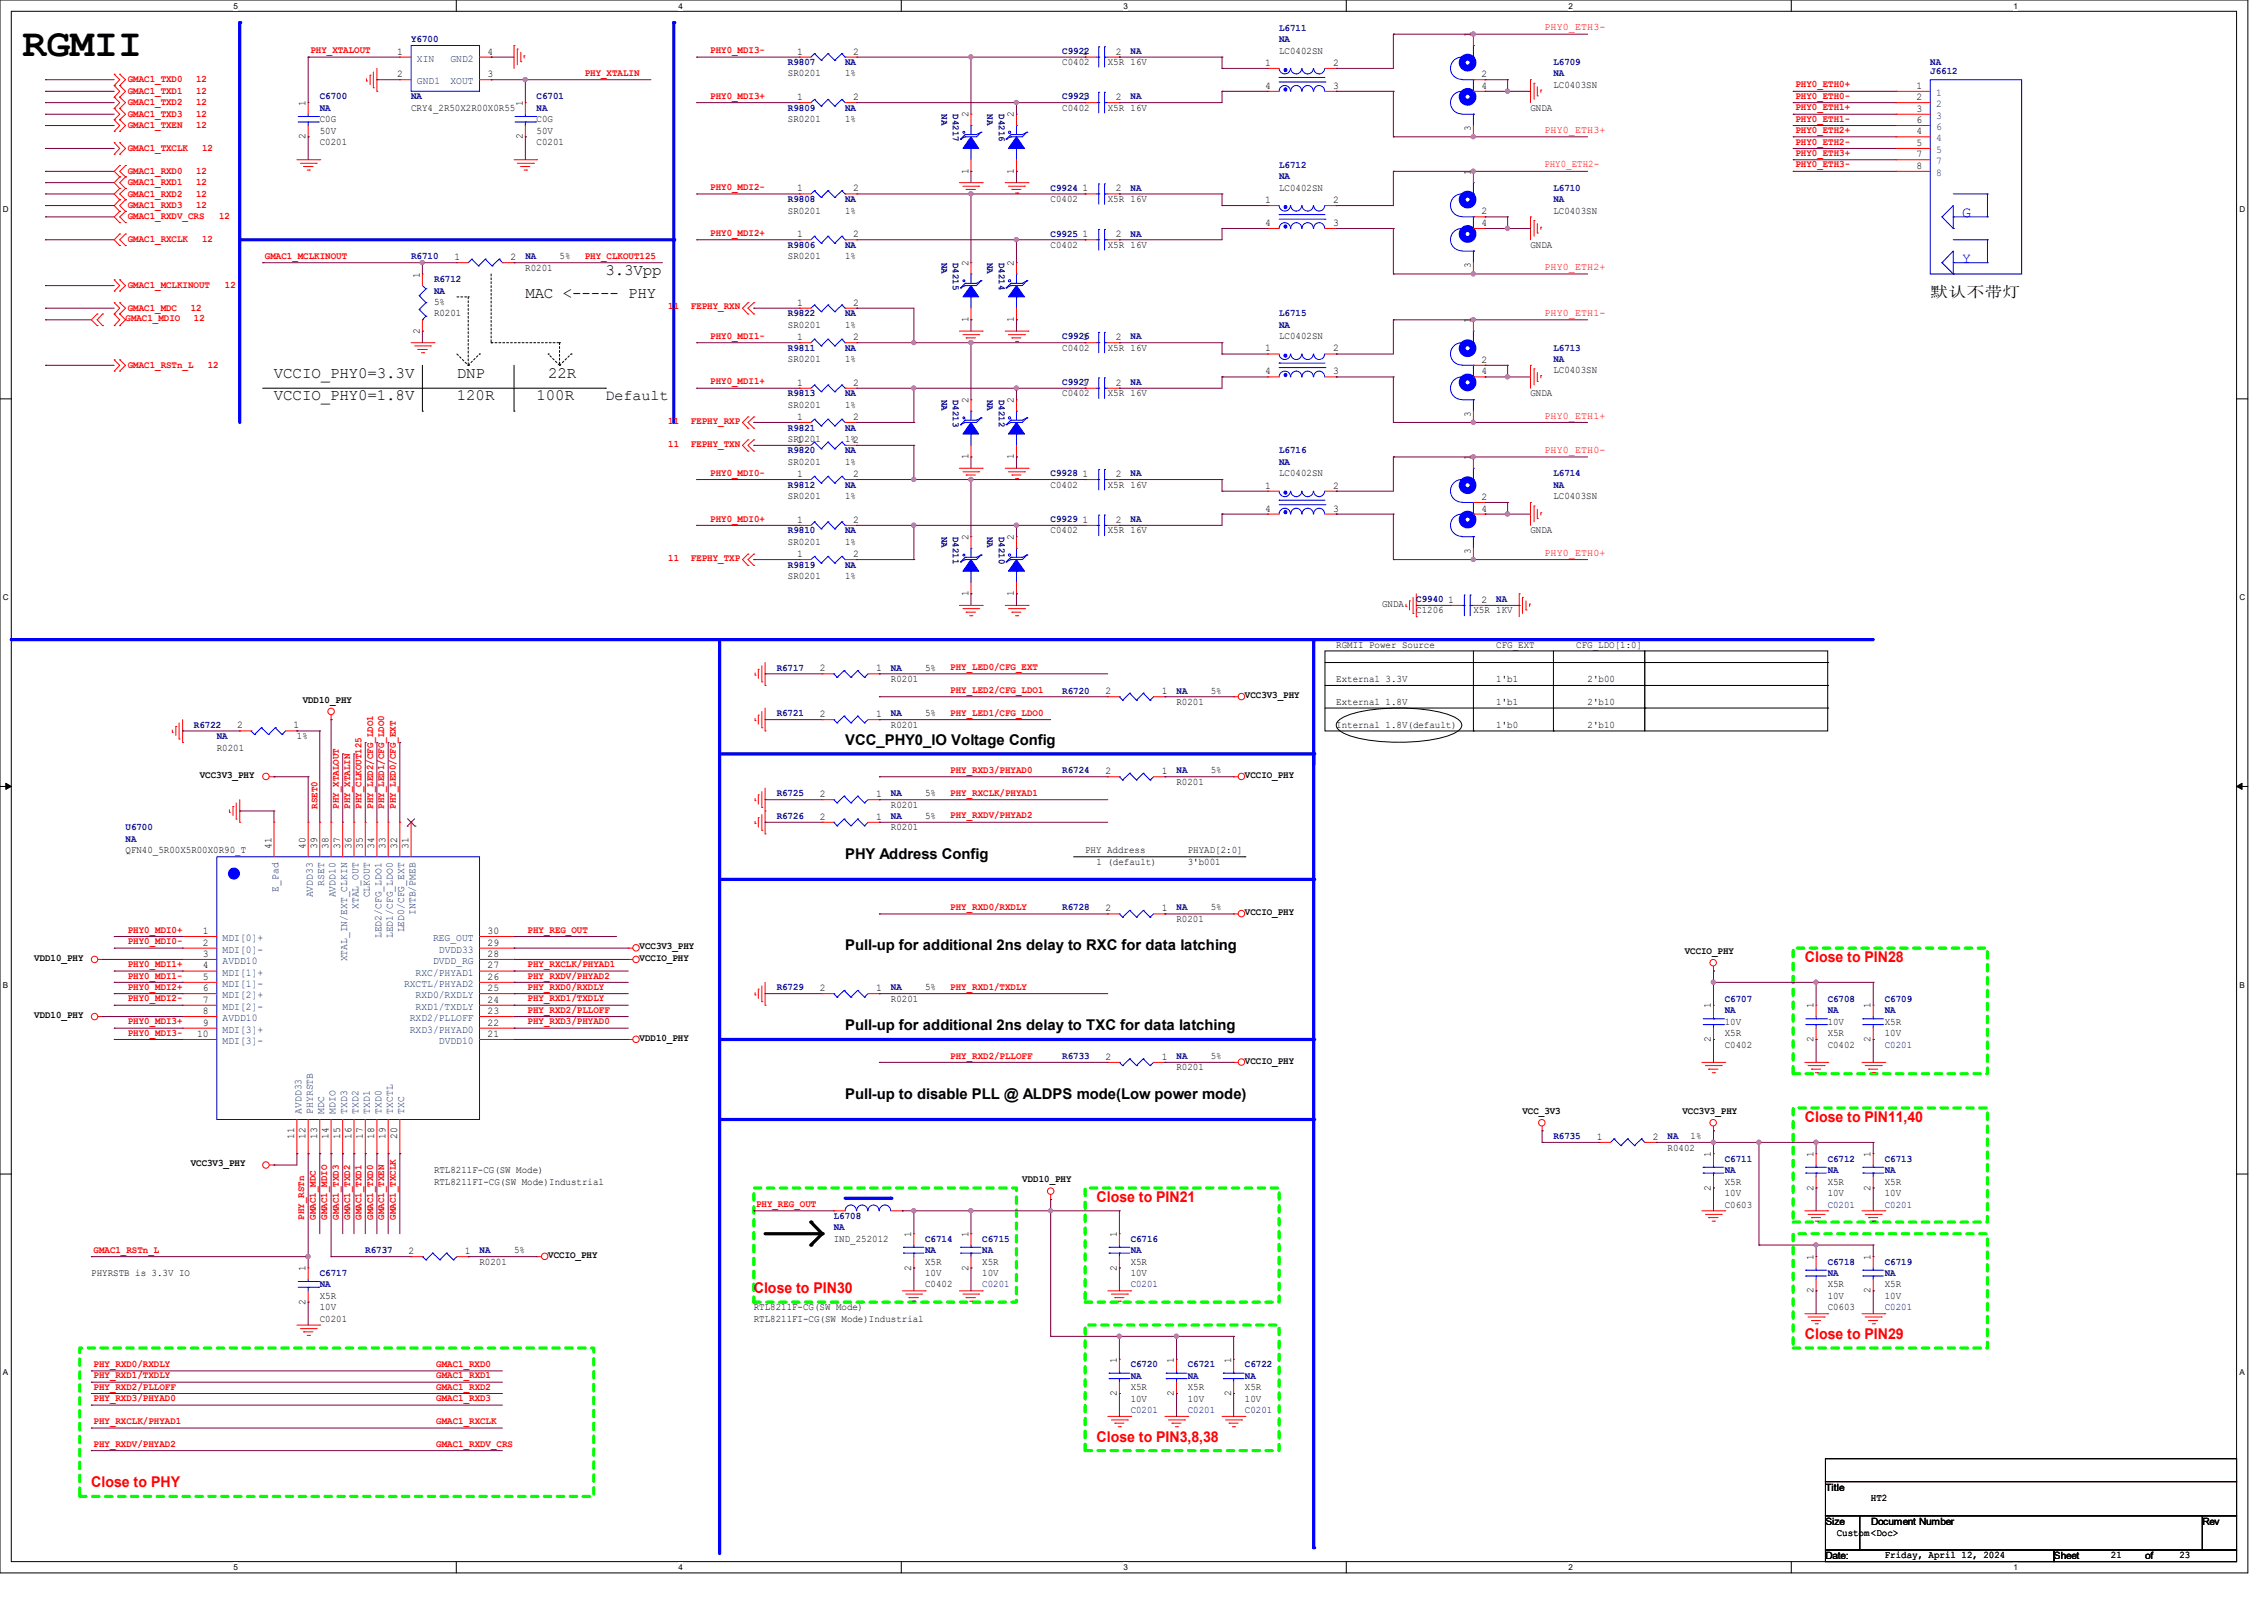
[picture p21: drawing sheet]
<svg xmlns="http://www.w3.org/2000/svg" width="297mm" height="210mm" viewBox="0 0 297 210" stroke-linecap="round" stroke-linejoin="round" font-family="sans-serif">
<defs><g id="words">
<text font-size="5.2" x="3" y="7.3">RGMII</text>
<g font-size="2.1">
<text x="68.9" y="39.1">MAC &lt;----- PHY</text>
<text x="79.4" y="36.1">3.3Vpp</text>
<text x="35.9" y="49.5">VCCIO_PHY0=3.3V</text>
<text x="35.9" y="52.5">VCCIO_PHY0=1.8V</text>
<text x="59.9" y="49.5">DNP</text>
<text x="59.9" y="52.5">120R</text>
<text x="70.4" y="52.5">100R</text>
<text x="71.9" y="49.5">22R</text>
</g>
<g font-size="1.9" fill="#00f">
<text x="257.4" y="28.5">G</text>
<text x="257.4" y="34.5">Y</text>
</g>
<g font-size="1.9">
<text x="253.2" y="39">默认不带灯</text>
<text x="79.4" y="52.5">Default</text>
<text x="110.9" y="97.7">VCC_PHY0_IO Voltage Config</text>
<text x="110.9" y="112.7">PHY Address Config</text>
<text x="110.9" y="124.7">Pull-up for additional 2ns delay to RXC for data latching</text>
<text x="110.9" y="135.2">Pull-up for additional 2ns delay to TXC for data latching</text>
<text x="110.9" y="144.2">Pull-up to disable PLL @ ALDPS mode(Low power mode)</text>
</g>
<g font-size="1.9" fill="#f00">
<text x="236.8" y="126.2">Close to PIN28</text>
<text x="236.8" y="147.2">Close to PIN11,40</text>
<text x="143.9" y="157.6">Close to PIN21</text>
<text x="98.9" y="169.6">Close to PIN30</text>
<text x="236.8" y="175.6">Close to PIN29</text>
<text x="143.9" y="189.1">Close to PIN3,8,38</text>
<text x="12" y="195.1">Close to PHY</text>
</g>
<g font-size="1.4">
<text x="193" y="4.9" transform="rotate(-90 193 4.9)">1</text>
<text x="52.1" y="7.2">1</text>
<text x="52.1" y="10.1">2</text>
<text x="64" y="10.1">3</text>
<text x="64" y="7.2">4</text>
<text x="104.6" y="7.2">1</text>
<text x="111.9" y="7.2">2</text>
<text x="142" y="7.2">1</text>
<text x="146.4" y="7.2">2</text>
<text x="166" y="8.6">1</text>
<text x="166" y="11.6">4</text>
<text x="174.9" y="8.6">2</text>
<text x="174.9" y="11.6">3</text>
<text x="194.4" y="11.6">4</text>
<text x="194.4" y="10.1">2</text>
<text x="251.4" y="11.6">1</text>
<text x="40.1" y="13.9" transform="rotate(-90 40.1 13.9)">1</text>
<text x="68.6" y="13.9" transform="rotate(-90 68.6 13.9)">1</text>
<text x="104.6" y="13.1">1</text>
<text x="111.9" y="13.1">2</text>
<text x="127" y="15.4" transform="rotate(-90 127 15.4)">2</text>
<text x="133" y="15.4" transform="rotate(-90 133 15.4)">2</text>
<text x="142" y="13.1">1</text>
<text x="146.4" y="13.1">2</text>
<text x="251.4" y="13.1">2</text>
<text x="251.4" y="14.6">3</text>
<text x="251.4" y="17.6">4</text>
<text x="251.4" y="16.1">6</text>
<text x="40.1" y="18.3" transform="rotate(-90 40.1 18.3)">2</text>
<text x="68.6" y="18.3" transform="rotate(-90 68.6 18.3)">2</text>
<text x="127" y="22.8" transform="rotate(-90 127 22.8)">1</text>
<text x="133" y="22.8" transform="rotate(-90 133 22.8)">1</text>
<text x="193" y="22.9" transform="rotate(-90 193 22.9)">1</text>
<text x="251.4" y="19.1">5</text>
<text x="251.4" y="20.6">7</text>
<text x="251.4" y="22.1">8</text>
<text x="104.6" y="25.1">1</text>
<text x="111.9" y="25.1">2</text>
<text x="142" y="25.1">1</text>
<text x="146.4" y="25.1">2</text>
<text x="166" y="26.6">1</text>
<text x="166" y="29.6">4</text>
<text x="174.9" y="26.6">2</text>
<text x="174.9" y="29.6">3</text>
<text x="194.4" y="29.6">4</text>
<text x="194.4" y="28.1">2</text>
<text x="59.6" y="34.1">1</text>
<text x="67" y="34.1">2</text>
<text x="104.6" y="31.1">1</text>
<text x="111.9" y="31.1">2</text>
<text x="127" y="34.9" transform="rotate(-90 127 34.9)">2</text>
<text x="133" y="34.9" transform="rotate(-90 133 34.9)">2</text>
<text x="142" y="31.1">1</text>
<text x="146.4" y="31.1">2</text>
<text x="55.1" y="36.4" transform="rotate(-90 55.1 36.4)">1</text>
<text x="104.6" y="40.1">1</text>
<text x="111.9" y="40.1">2</text>
<text x="55.1" y="43.8" transform="rotate(-90 55.1 43.8)">2</text>
<text x="104.6" y="44.6">1</text>
<text x="111.9" y="44.6">2</text>
<text x="127" y="42.2" transform="rotate(-90 127 42.2)">1</text>
<text x="133" y="42.2" transform="rotate(-90 133 42.2)">1</text>
<text x="142" y="44.6">1</text>
<text x="146.4" y="44.6">2</text>
<text x="166" y="46.1">1</text>
<text x="174.9" y="46.1">2</text>
<text x="193" y="42.4" transform="rotate(-90 193 42.4)">1</text>
<text x="194.4" y="47.6">2</text>
<text x="104.6" y="50.6">1</text>
<text x="111.9" y="50.6">2</text>
<text x="127" y="52.9" transform="rotate(-90 127 52.9)">2</text>
<text x="133" y="52.9" transform="rotate(-90 133 52.9)">2</text>
<text x="142" y="50.6">1</text>
<text x="146.4" y="50.6">2</text>
<text x="166" y="49.1">4</text>
<text x="174.9" y="49.1">3</text>
<text x="194.4" y="49.1">4</text>
<text x="104.6" y="55.1">1</text>
<text x="104.6" y="58.1">1</text>
<text x="111.9" y="55.1">2</text>
<text x="104.6" y="62.6">1</text>
<text x="111.9" y="62.6">2</text>
<text x="127" y="60.2" transform="rotate(-90 127 60.2)">1</text>
<text x="133" y="60.2" transform="rotate(-90 133 60.2)">1</text>
<text x="142" y="62.6">1</text>
<text x="146.4" y="62.6">2</text>
<text x="166" y="64.1">1</text>
<text x="174.9" y="64.1">2</text>
<text x="193" y="60.4" transform="rotate(-90 193 60.4)">1</text>
<text x="194.4" y="65.6">2</text>
<text x="104.6" y="68.6">1</text>
<text x="111.9" y="68.6">2</text>
<text x="127" y="70.9" transform="rotate(-90 127 70.9)">2</text>
<text x="133" y="70.9" transform="rotate(-90 133 70.9)">2</text>
<text x="142" y="68.6">1</text>
<text x="146.4" y="68.6">2</text>
<text x="166" y="67.1">4</text>
<text x="174.9" y="67.1">3</text>
<text x="194.4" y="67.1">4</text>
<text x="104.6" y="73.1">1</text>
<text x="111.9" y="73.1">2</text>
<text x="127" y="78.2" transform="rotate(-90 127 78.2)">1</text>
<text x="133" y="78.2" transform="rotate(-90 133 78.2)">1</text>
<text x="190" y="79.1">1</text>
<text x="194.4" y="79.1">2</text>
<text x="107.6" y="88.1">2</text>
<text x="114.9" y="88.1">1</text>
<text x="31.1" y="95.5">2</text>
<text x="38.5" y="95.5">1</text>
<text x="107.6" y="94.1">2</text>
<text x="114.9" y="94.1">1</text>
<text x="145" y="91.1">2</text>
<text x="152.4" y="91.1">1</text>
<text x="145" y="101.6">2</text>
<text x="152.4" y="101.6">1</text>
<text x="107.6" y="104.6">2</text>
<text x="107.6" y="107.5">2</text>
<text x="114.9" y="104.6">1</text>
<text x="114.9" y="107.5">1</text>
<text x="35.6" y="111.3" transform="rotate(-90 35.6 111.3)">41</text>
<text x="40.1" y="111.3" transform="rotate(-90 40.1 111.3)">40</text>
<text x="41.6" y="111.3" transform="rotate(-90 41.6 111.3)">39</text>
<text x="43.1" y="111.3" transform="rotate(-90 43.1 111.3)">38</text>
<text x="44.6" y="111.3" transform="rotate(-90 44.6 111.3)">37</text>
<text x="46.1" y="111.3" transform="rotate(-90 46.1 111.3)">36</text>
<text x="47.6" y="111.3" transform="rotate(-90 47.6 111.3)">35</text>
<text x="49.1" y="111.3" transform="rotate(-90 49.1 111.3)">34</text>
<text x="50.6" y="111.3" transform="rotate(-90 50.6 111.3)">33</text>
<text x="52.1" y="111.3" transform="rotate(-90 52.1 111.3)">32</text>
<text x="53.6" y="111.3" transform="rotate(-90 53.6 111.3)">31</text>
<text x="145" y="119.5">2</text>
<text x="152.4" y="119.5">1</text>
<text x="26.6" y="122.5">1</text>
<text x="26.6" y="124">2</text>
<text x="26.6" y="125.5">3</text>
<text x="64" y="125.5">28</text>
<text x="64" y="124">29</text>
<text x="64" y="122.5">30</text>
<text x="26.6" y="127">4</text>
<text x="26.6" y="128.5">5</text>
<text x="26.6" y="130">6</text>
<text x="26.6" y="131.5">7</text>
<text x="64" y="131.5">24</text>
<text x="64" y="130">25</text>
<text x="64" y="128.5">26</text>
<text x="64" y="127">27</text>
<text x="107.6" y="130">2</text>
<text x="114.9" y="130">1</text>
<text x="25.9" y="136">10</text>
<text x="26.6" y="133">8</text>
<text x="26.6" y="134.5">9</text>
<text x="64" y="136">21</text>
<text x="64" y="134.5">22</text>
<text x="64" y="133">23</text>
<text x="224.5" y="136.7" transform="rotate(-90 224.5 136.7)">2</text>
<text x="224.5" y="132.3" transform="rotate(-90 224.5 132.3)">1</text>
<text x="237.9" y="136.7" transform="rotate(-90 237.9 136.7)">2</text>
<text x="237.9" y="132.3" transform="rotate(-90 237.9 132.3)">1</text>
<text x="245.4" y="136.7" transform="rotate(-90 245.4 136.7)">2</text>
<text x="245.4" y="132.3" transform="rotate(-90 245.4 132.3)">1</text>
<text x="145" y="139">2</text>
<text x="152.4" y="139">1</text>
<text x="38.6" y="149.4" transform="rotate(-90 38.6 149.4)">11</text>
<text x="40.1" y="149.4" transform="rotate(-90 40.1 149.4)">12</text>
<text x="41.6" y="149.4" transform="rotate(-90 41.6 149.4)">13</text>
<text x="43.1" y="149.4" transform="rotate(-90 43.1 149.4)">14</text>
<text x="44.6" y="149.4" transform="rotate(-90 44.6 149.4)">15</text>
<text x="46.1" y="149.4" transform="rotate(-90 46.1 149.4)">16</text>
<text x="47.6" y="149.4" transform="rotate(-90 47.6 149.4)">17</text>
<text x="49.1" y="149.4" transform="rotate(-90 49.1 149.4)">18</text>
<text x="50.6" y="149.4" transform="rotate(-90 50.6 149.4)">19</text>
<text x="52.1" y="149.4" transform="rotate(-90 52.1 149.4)">20</text>
<text x="209.5" y="149.5">1</text>
<text x="216.8" y="149.5">2</text>
<text x="224.5" y="151.8" transform="rotate(-90 224.5 151.8)">1</text>
<text x="237.9" y="151.8" transform="rotate(-90 237.9 151.8)">1</text>
<text x="245.4" y="151.8" transform="rotate(-90 245.4 151.8)">1</text>
<text x="224.5" y="156.2" transform="rotate(-90 224.5 156.2)">2</text>
<text x="237.9" y="156.2" transform="rotate(-90 237.9 156.2)">2</text>
<text x="245.4" y="156.2" transform="rotate(-90 245.4 156.2)">2</text>
<text x="40.1" y="166.8" transform="rotate(-90 40.1 166.8)">1</text>
<text x="53.6" y="164.5">2</text>
<text x="61" y="164.5">1</text>
<text x="119.5" y="166.7" transform="rotate(-90 119.5 166.7)">2</text>
<text x="119.5" y="162.3" transform="rotate(-90 119.5 162.3)">1</text>
<text x="127" y="166.7" transform="rotate(-90 127 166.7)">2</text>
<text x="127" y="162.3" transform="rotate(-90 127 162.3)">1</text>
<text x="146.5" y="166.7" transform="rotate(-90 146.5 166.7)">2</text>
<text x="146.5" y="162.3" transform="rotate(-90 146.5 162.3)">1</text>
<text x="237.9" y="165.3" transform="rotate(-90 237.9 165.3)">1</text>
<text x="245.4" y="165.3" transform="rotate(-90 245.4 165.3)">1</text>
<text x="40.1" y="171.2" transform="rotate(-90 40.1 171.2)">2</text>
<text x="237.9" y="169.6" transform="rotate(-90 237.9 169.6)">2</text>
<text x="245.4" y="169.6" transform="rotate(-90 245.4 169.6)">2</text>
<text x="146.5" y="178.8" transform="rotate(-90 146.5 178.8)">1</text>
<text x="154" y="178.8" transform="rotate(-90 154 178.8)">1</text>
<text x="161.5" y="178.8" transform="rotate(-90 161.5 178.8)">1</text>
<text x="146.5" y="183.1" transform="rotate(-90 146.5 183.1)">2</text>
<text x="154" y="183.1" transform="rotate(-90 154 183.1)">2</text>
<text x="161.5" y="183.1" transform="rotate(-90 161.5 183.1)">2</text>
</g>
<g font-size="1.4" fill="#003f7f">
<text x="54.7" y="8.1">XIN</text>
<text x="54.7" y="11">GND1</text>
<text x="59.1" y="11">XOUT</text>
<text x="59.1" y="8.1">GND2</text>
<text x="254" y="12.6">1</text>
<text x="254" y="14.1">2</text>
<text x="254" y="15.6">3</text>
<text x="254" y="17.1">6</text>
<text x="254" y="18.5">4</text>
<text x="254" y="20.1">5</text>
<text x="254" y="21.5">7</text>
<text x="254" y="23.1">8</text>
<text x="36.5" y="117" transform="rotate(-90 36.5 117)">E_Pad</text>
<text x="41" y="117.7" transform="rotate(-90 41 117.7)">AVDD33</text>
<text x="42.5" y="116.2" transform="rotate(-90 42.5 116.2)">RSET</text>
<text x="44" y="117.7" transform="rotate(-90 44 117.7)">AVDD10</text>
<text x="47" y="119.3" transform="rotate(-90 47 119.3)">XTAL_OUT</text>
<text x="48.5" y="117.7" transform="rotate(-90 48.5 117.7)">CLKOUT</text>
<text x="29.2" y="123.4">MDI[0]+</text>
<text x="29.2" y="125">MDI[0]-</text>
<text x="50" y="123.1" transform="rotate(-90 50 123.1)">LED2/CFG_LDO1</text>
<text x="51.5" y="123.1" transform="rotate(-90 51.5 123.1)">LED1/CFG_LDO0</text>
<text x="53" y="122.3" transform="rotate(-90 53 122.3)">LED0/CFG_EXT</text>
<text x="54.5" y="120" transform="rotate(-90 54.5 120)">INTB/PMEB</text>
<text x="56.8" y="123.4">REG_OUT</text>
<text x="57.6" y="125">DVDD33</text>
<text x="29.2" y="126.4">AVDD10</text>
<text x="29.2" y="128">MDI[1]+</text>
<text x="29.2" y="129.5">MDI[1]-</text>
<text x="29.2" y="130.9">MDI[2]+</text>
<text x="45.6" y="126.1" transform="rotate(-90 45.6 126.1)">XTAL_IN/EXT_CLKIN</text>
<text x="53" y="129.5">RXCTL/PHYAD2</text>
<text x="54.5" y="130.9">RXD0/RXDLY</text>
<text x="54.5" y="128">RXC/PHYAD1</text>
<text x="56.8" y="126.4">DVDD_RG</text>
<text x="29.2" y="132.5">MDI[2]-</text>
<text x="29.2" y="133.9">AVDD10</text>
<text x="29.2" y="135.5">MDI[3]+</text>
<text x="29.2" y="136.9">MDI[3]-</text>
<text x="53.8" y="135.5">RXD3/PHYAD0</text>
<text x="53.8" y="133.9">RXD2/PLLOFF</text>
<text x="54.5" y="132.5">RXD1/TXDLY</text>
<text x="57.6" y="136.9">DVDD10</text>
<text x="39.5" y="146.1" transform="rotate(-90 39.5 146.1)">AVDD33</text>
<text x="41" y="146.1" transform="rotate(-90 41 146.1)">PHYRSTB</text>
<text x="42.5" y="146.1" transform="rotate(-90 42.5 146.1)">MDC</text>
<text x="44" y="146.1" transform="rotate(-90 44 146.1)">MDIO</text>
<text x="45.6" y="146.1" transform="rotate(-90 45.6 146.1)">TXD3</text>
<text x="47" y="146.1" transform="rotate(-90 47 146.1)">TXD2</text>
<text x="48.5" y="146.1" transform="rotate(-90 48.5 146.1)">TXD1</text>
<text x="50" y="146.1" transform="rotate(-90 50 146.1)">TXD0</text>
<text x="51.5" y="146.1" transform="rotate(-90 51.5 146.1)">TXCTL</text>
<text x="53" y="146.1" transform="rotate(-90 53 146.1)">TXC</text>
</g>
<g font-size="1.3" fill="#00007f">
<text x="53.9" y="5.5">Y6700</text>
<text x="167.8" y="4">L6711</text>
<text x="167.8" y="5.5">NA</text>
<text x="103.4" y="8.6">R9807</text>
<text x="110.9" y="8.6">NA</text>
<text x="139.4" y="7">C9922</text>
<text x="148.3" y="7">NA</text>
<text x="203.8" y="8.6">L6709</text>
<text x="203.8" y="10">NA</text>
<text x="253.2" y="9.7">J6612</text>
<text x="253.2" y="8.6">NA</text>
<text x="42" y="13">C6700</text>
<text x="42" y="14.5">NA</text>
<text x="53.9" y="13">NA</text>
<text x="70.4" y="13">C6701</text>
<text x="70.4" y="14.5">NA</text>
<text x="103.4" y="14.5">R9809</text>
<text x="110.9" y="14.5">NA</text>
<text x="123.5" y="15" transform="rotate(90 123.5 15)">NA</text>
<text x="125" y="15" transform="rotate(90 125 15)">D4217</text>
<text x="129.5" y="15" transform="rotate(90 129.5 15)">NA</text>
<text x="131" y="15" transform="rotate(90 131 15)">D4216</text>
<text x="139.4" y="13">C9923</text>
<text x="148.3" y="13">NA</text>
<text x="167.8" y="22">L6712</text>
<text x="167.8" y="23.5">NA</text>
<text x="103.4" y="26.5">R9808</text>
<text x="110.9" y="26.5">NA</text>
<text x="137.8" y="25">C9924</text>
<text x="148.3" y="25">NA</text>
<text x="203.8" y="25">L6710</text>
<text x="203.8" y="26.5">NA</text>
<text x="53.9" y="34">R6710</text>
<text x="68.9" y="34">NA</text>
<text x="103.4" y="32.5">R9806</text>
<text x="110.9" y="32.5">NA</text>
<text x="123.5" y="34.5" transform="rotate(90 123.5 34.5)">NA</text>
<text x="125" y="34.5" transform="rotate(90 125 34.5)">D4215</text>
<text x="129.5" y="34.5" transform="rotate(90 129.5 34.5)">NA</text>
<text x="131" y="34.5" transform="rotate(90 131 34.5)">D4214</text>
<text x="137.8" y="31">C9925</text>
<text x="148.3" y="31">NA</text>
<text x="56.9" y="37">R6712</text>
<text x="56.9" y="38.5">NA</text>
<text x="103.4" y="41.5">R9822</text>
<text x="110.9" y="41.5">NA</text>
<text x="167.8" y="41.5">L6715</text>
<text x="103.4" y="46">R9811</text>
<text x="110.9" y="46">NA</text>
<text x="139.4" y="44.5">C9926</text>
<text x="148.3" y="44.5">NA</text>
<text x="167.8" y="43">NA</text>
<text x="203.8" y="46">L6713</text>
<text x="203.8" y="47.5">NA</text>
<text x="103.4" y="52">R9813</text>
<text x="110.9" y="52">NA</text>
<text x="123.5" y="52.4" transform="rotate(90 123.5 52.4)">NA</text>
<text x="125" y="52.4" transform="rotate(90 125 52.4)">D4213</text>
<text x="129.5" y="52.4" transform="rotate(90 129.5 52.4)">NA</text>
<text x="131" y="52.4" transform="rotate(90 131 52.4)">D4212</text>
<text x="139.4" y="50.5">C9927</text>
<text x="148.3" y="50.5">NA</text>
<text x="103.4" y="56.5">R9821</text>
<text x="103.4" y="59.5">R9820</text>
<text x="110.9" y="56.5">NA</text>
<text x="110.9" y="59.5">NA</text>
<text x="167.8" y="59.5">L6716</text>
<text x="103.4" y="64">R9812</text>
<text x="110.9" y="64">NA</text>
<text x="137.8" y="62.5">C9928</text>
<text x="148.3" y="62.5">NA</text>
<text x="167.8" y="61">NA</text>
<text x="203.8" y="62.5">L6714</text>
<text x="203.8" y="64">NA</text>
<text x="103.4" y="70">R9810</text>
<text x="110.9" y="70">NA</text>
<text x="123.5" y="70.4" transform="rotate(90 123.5 70.4)">NA</text>
<text x="125" y="70.4" transform="rotate(90 125 70.4)">D4211</text>
<text x="129.5" y="70.4" transform="rotate(90 129.5 70.4)">NA</text>
<text x="131" y="70.4" transform="rotate(90 131 70.4)">D4210</text>
<text x="137.8" y="68.5">C9929</text>
<text x="148.3" y="68.5">NA</text>
<text x="103.4" y="74.5">R9819</text>
<text x="110.9" y="74.5">NA</text>
<text x="185.8" y="79">C9940</text>
<text x="196.3" y="79">NA</text>
<text x="101.9" y="88">R6717</text>
<text x="116.9" y="88">NA</text>
<text x="25.4" y="95.5">R6722</text>
<text x="101.9" y="93.9">R6721</text>
<text x="116.9" y="93.9">NA</text>
<text x="139.4" y="91">R6720</text>
<text x="154.3" y="91">NA</text>
<text x="28.4" y="96.9">NA</text>
<text x="139.4" y="101.4">R6724</text>
<text x="154.3" y="101.4">NA</text>
<text x="101.9" y="104.4">R6725</text>
<text x="101.9" y="107.4">R6726</text>
<text x="116.9" y="104.4">NA</text>
<text x="116.9" y="107.4">NA</text>
<text x="16.5" y="108.9">U6700</text>
<text x="16.5" y="110.4">NA</text>
<text x="139.4" y="119.4">R6728</text>
<text x="154.3" y="119.4">NA</text>
<text x="101.9" y="129.9">R6729</text>
<text x="116.9" y="129.9">NA</text>
<text x="226.3" y="131.4">C6707</text>
<text x="239.8" y="131.4">C6708</text>
<text x="247.3" y="131.4">C6709</text>
<text x="226.3" y="132.9">NA</text>
<text x="239.8" y="132.9">NA</text>
<text x="247.3" y="132.9">NA</text>
<text x="247.3" y="137.4">C0201</text>
<text x="139.4" y="138.9">R6733</text>
<text x="154.3" y="138.9">NA</text>
<text x="203.8" y="149.4">R6735</text>
<text x="218.8" y="149.4">NA</text>
<text x="226.3" y="152.4">C6711</text>
<text x="226.3" y="153.9">NA</text>
<text x="239.8" y="152.4">C6712</text>
<text x="239.8" y="153.9">NA</text>
<text x="247.3" y="152.4">C6713</text>
<text x="247.3" y="153.9">NA</text>
<text x="109.4" y="159.9">L6708</text>
<text x="109.4" y="161.4">NA</text>
<text x="239.8" y="158.4">C0201</text>
<text x="247.3" y="158.4">C0201</text>
<text x="42" y="167.4">C6717</text>
<text x="47.9" y="164.4">R6737</text>
<text x="62.9" y="164.4">NA</text>
<text x="121.4" y="162.9">C6714</text>
<text x="121.4" y="164.4">NA</text>
<text x="128.9" y="162.9">C6715</text>
<text x="128.9" y="164.4">NA</text>
<text x="148.3" y="162.9">C6716</text>
<text x="148.3" y="164.4">NA</text>
<text x="239.8" y="165.9">C6718</text>
<text x="239.8" y="167.4">NA</text>
<text x="247.3" y="165.9">C6719</text>
<text x="247.3" y="167.4">NA</text>
<text x="42" y="168.9">NA</text>
<text x="128.9" y="168.9">C0201</text>
<text x="148.3" y="168.9">C0201</text>
<text x="247.3" y="171.9">C0201</text>
<text x="148.3" y="179.4">C6720</text>
<text x="155.8" y="179.4">C6721</text>
<text x="163.3" y="179.4">C6722</text>
<text x="148.3" y="180.9">NA</text>
<text x="148.3" y="185.4">C0201</text>
<text x="155.8" y="180.9">NA</text>
<text x="155.8" y="185.4">C0201</text>
<text x="163.3" y="180.9">NA</text>
<text x="163.3" y="185.4">C0201</text>
</g>
<g font-size="1.3" fill="#f00">
<text x="202.6" y="4">PHY0_ETH3-</text>
<text x="16.8" y="10.8">GMAC1_TXD0</text>
<text x="25.7" y="10.8">12</text>
<text x="40.7" y="7">PHY_XTALOUT</text>
<text x="76.7" y="9.9">PHY_XTALIN</text>
<text x="93.2" y="7">PHY0_MDI3-</text>
<text x="235.5" y="11.5">PHY0_ETH0+</text>
<text x="16.8" y="13.8">GMAC1_TXD2</text>
<text x="16.8" y="15.3">GMAC1_TXD3</text>
<text x="16.8" y="12.3">GMAC1_TXD1</text>
<text x="16.8" y="16.8">GMAC1_TXEN</text>
<text x="25.7" y="13.8">12</text>
<text x="25.7" y="15.3">12</text>
<text x="25.7" y="12.3">12</text>
<text x="25.7" y="16.8">12</text>
<text x="93.2" y="13">PHY0_MDI3+</text>
<text x="202.6" y="17.4">PHY0_ETH3+</text>
<text x="235.5" y="13">PHY0_ETH0-</text>
<text x="235.5" y="14.5">PHY0_ETH1+</text>
<text x="235.5" y="16">PHY0_ETH1-</text>
<text x="235.5" y="17.4">PHY0_ETH2+</text>
<text x="16.8" y="19.8">GMAC1_TXCLK</text>
<text x="16.8" y="22.8">GMAC1_RXD0</text>
<text x="25.7" y="22.8">12</text>
<text x="26.5" y="19.8">12</text>
<text x="202.6" y="22">PHY0_ETH2-</text>
<text x="235.5" y="19">PHY0_ETH2-</text>
<text x="235.5" y="20.4">PHY0_ETH3+</text>
<text x="235.5" y="22">PHY0_ETH3-</text>
<text x="16.8" y="25.8">GMAC1_RXD2</text>
<text x="16.8" y="27.3">GMAC1_RXD3</text>
<text x="16.8" y="24.3">GMAC1_RXD1</text>
<text x="16.8" y="28.8">GMAC1_RXDV_CRS</text>
<text x="25.7" y="25.8">12</text>
<text x="25.7" y="27.3">12</text>
<text x="25.7" y="24.3">12</text>
<text x="28.7" y="28.8">12</text>
<text x="93.2" y="24.9">PHY0_MDI2-</text>
<text x="16.8" y="31.8">GMAC1_RXCLK</text>
<text x="26.5" y="31.8">12</text>
<text x="34.8" y="34">GMAC1_MCLKINOUT</text>
<text x="76.7" y="34">PHY_CLKOUT125</text>
<text x="93.2" y="30.9">PHY0_MDI2+</text>
<text x="202.6" y="35.4">PHY0_ETH2+</text>
<text x="16.8" y="37.8">GMAC1_MCLKINOUT</text>
<text x="16.8" y="40.8">GMAC1_MDC</text>
<text x="25" y="40.8">12</text>
<text x="29.5" y="37.8">12</text>
<text x="87.7" y="40.6">11</text>
<text x="90.6" y="40.6">FEPHY_RXN</text>
<text x="202.6" y="41.4">PHY0_ETH1-</text>
<text x="16.5" y="42.1">GMAC1_MDIO</text>
<text x="25.4" y="42.1">12</text>
<text x="93.2" y="44.5">PHY0_MDI1-</text>
<text x="16.8" y="48.3">GMAC1_RSTn_L</text>
<text x="27.3" y="48.3">12</text>
<text x="93.2" y="50.4">PHY0_MDI1+</text>
<text x="87.7" y="58.6">11</text>
<text x="87.7" y="55.6">11</text>
<text x="90.6" y="58.6">FEPHY_TXN</text>
<text x="90.6" y="55.6">FEPHY_RXP</text>
<text x="202.6" y="54.9">PHY0_ETH1+</text>
<text x="202.6" y="59.4">PHY0_ETH0-</text>
<text x="93.2" y="62.4">PHY0_MDI0-</text>
<text x="93.2" y="68.4">PHY0_MDI0+</text>
<text x="87.7" y="73.6">11</text>
<text x="90.6" y="73.6">FEPHY_TXP</text>
<text x="202.6" y="72.9">PHY0_ETH0+</text>
<text x="124.7" y="87.9">PHY_LED0/CFG_EXT</text>
<text x="124.7" y="90.9">PHY_LED2/CFG_LDO1</text>
<text x="124.7" y="93.9">PHY_LED1/CFG_LDO0</text>
<text x="124.7" y="101.4">PHY_RXD3/PHYAD0</text>
<text x="41.7" y="106.1" transform="rotate(-90 41.7 106.1)">RSET0</text>
<text x="44.5" y="106.1" transform="rotate(-90 44.5 106.1)">PHY_XTALOUT</text>
<text x="45.9" y="106.1" transform="rotate(-90 45.9 106.1)">PHY_XTALIN</text>
<text x="47.4" y="106.1" transform="rotate(-90 47.4 106.1)">PHY_CLKOUT125</text>
<text x="48.9" y="106.1" transform="rotate(-90 48.9 106.1)">PHY_LED2/CFG_LDO1</text>
<text x="50.4" y="106.1" transform="rotate(-90 50.4 106.1)">PHY_LED1/CFG_LDO0</text>
<text x="51.9" y="106.1" transform="rotate(-90 51.9 106.1)">PHY_LED0/CFG_EXT</text>
<text x="124.7" y="107.4">PHY_RXDV/PHYAD2</text>
<text x="124.7" y="104.4">PHY_RXCLK/PHYAD1</text>
<text x="124.7" y="119.4">PHY_RXD0/RXDLY</text>
<text x="16.8" y="123.9">PHY0_MDI0-</text>
<text x="16.8" y="122.3">PHY0_MDI0+</text>
<text x="69.2" y="122.3">PHY_REG_OUT</text>
<text x="16.8" y="131.4">PHY0_MDI2-</text>
<text x="16.8" y="129.8">PHY0_MDI2+</text>
<text x="16.8" y="128.4">PHY0_MDI1-</text>
<text x="16.8" y="126.9">PHY0_MDI1+</text>
<text x="69.2" y="131.4">PHY_RXD1/TXDLY</text>
<text x="69.2" y="129.8">PHY_RXD0/RXDLY</text>
<text x="69.2" y="128.4">PHY_RXDV/PHYAD2</text>
<text x="69.2" y="126.9">PHY_RXCLK/PHYAD1</text>
<text x="124.7" y="129.8">PHY_RXD1/TXDLY</text>
<text x="16.8" y="135.9">PHY0_MDI3-</text>
<text x="16.8" y="134.4">PHY0_MDI3+</text>
<text x="69.2" y="134.4">PHY_RXD3/PHYAD0</text>
<text x="69.2" y="132.8">PHY_RXD2/PLLOFF</text>
<text x="124.7" y="138.9">PHY_RXD2/PLLOFF</text>
<text x="39.9" y="160" transform="rotate(-90 39.9 160)">PHY_RSTn</text>
<text x="41.4" y="160" transform="rotate(-90 41.4 160)">GMAC1_MDC</text>
<text x="42.9" y="160" transform="rotate(-90 42.9 160)">GMAC1_MDIO</text>
<text x="44.5" y="160" transform="rotate(-90 44.5 160)">GMAC1_TXD3</text>
<text x="45.9" y="160" transform="rotate(-90 45.9 160)">GMAC1_TXD2</text>
<text x="47.4" y="160" transform="rotate(-90 47.4 160)">GMAC1_TXD1</text>
<text x="48.9" y="160" transform="rotate(-90 48.9 160)">GMAC1_TXD0</text>
<text x="50.4" y="160" transform="rotate(-90 50.4 160)">GMAC1_TXEN</text>
<text x="51.9" y="160" transform="rotate(-90 51.9 160)">GMAC1_TXCLK</text>
<text x="99.2" y="158.3">PHY_REG_OUT</text>
<text x="12.3" y="164.3">GMAC1_RSTn_L</text>
<text x="12.3" y="179.3">PHY_RXD0/RXDLY</text>
<text x="57.2" y="179.3">GMAC1_RXD0</text>
<text x="12.3" y="182.3">PHY_RXD2/PLLOFF</text>
<text x="12.3" y="183.8">PHY_RXD3/PHYAD0</text>
<text x="12.3" y="180.8">PHY_RXD1/TXDLY</text>
<text x="57.2" y="182.3">GMAC1_RXD2</text>
<text x="57.2" y="183.8">GMAC1_RXD3</text>
<text x="57.2" y="180.8">GMAC1_RXD1</text>
<text x="12.3" y="186.8">PHY_RXCLK/PHYAD1</text>
<text x="12.3" y="189.8">PHY_RXDV/PHYAD2</text>
<text x="57.2" y="186.8">GMAC1_RXCLK</text>
<text x="57.2" y="189.8">GMAC1_RXDV_CRS</text>
</g>
<g font-size="1.3">
<text x="103.4" y="10">SR0201</text>
<text x="110.9" y="10">1%</text>
<text x="139.4" y="8.6">C0402</text>
<text x="145.3" y="8.6">X5R 16V</text>
<text x="167.8" y="7">LC0402SN</text>
<text x="203.8" y="11.5">LC0403SN</text>
<text x="42" y="16">C0G</text>
<text x="42" y="17.5">50V</text>
<text x="53.9" y="14.5">CRY4_2R50X2R00X0R55</text>
<text x="70.4" y="16">C0G</text>
<text x="70.4" y="17.5">50V</text>
<text x="103.4" y="16">SR0201</text>
<text x="110.9" y="16">1%</text>
<text x="139.4" y="14.5">C0402</text>
<text x="145.3" y="14.5">X5R 16V</text>
<text x="193" y="17.2" transform="rotate(-90 193 17.2)">3</text>
<text x="200.8" y="14.5">GNDA</text>
<text x="42" y="19">C0201</text>
<text x="70.4" y="19">C0201</text>
<text x="103.4" y="28">SR0201</text>
<text x="110.9" y="28">1%</text>
<text x="137.8" y="26.5">C0402</text>
<text x="145.3" y="26.5">X5R 16V</text>
<text x="167.8" y="25">LC0402SN</text>
<text x="203.8" y="28">LC0403SN</text>
<text x="68.9" y="35.5">R0201</text>
<text x="73.4" y="34">5%</text>
<text x="103.4" y="34">SR0201</text>
<text x="110.9" y="34">1%</text>
<text x="137.8" y="32.5">C0402</text>
<text x="145.3" y="32.5">X5R 16V</text>
<text x="193" y="35.2" transform="rotate(-90 193 35.2)">3</text>
<text x="200.8" y="32.5">GNDA</text>
<text x="56.9" y="41.5">R0201</text>
<text x="56.9" y="40">5%</text>
<text x="103.4" y="47.5">SR0201</text>
<text x="103.4" y="43">SR0201</text>
<text x="110.9" y="47.5">1%</text>
<text x="110.9" y="43">1%</text>
<text x="139.4" y="46">C0402</text>
<text x="145.3" y="46">X5R 16V</text>
<text x="167.8" y="44.5">LC0402SN</text>
<text x="103.4" y="53.5">SR0201</text>
<text x="110.9" y="53.5">1%</text>
<text x="139.4" y="52">C0402</text>
<text x="145.3" y="52">X5R 16V</text>
<text x="200.8" y="52">GNDA</text>
<text x="203.8" y="49">LC0403SN</text>
<text x="103.4" y="58">SR0201</text>
<text x="110.9" y="58">1%2</text>
<text x="193" y="54.7" transform="rotate(-90 193 54.7)">3</text>
<text x="103.4" y="65.5">SR0201</text>
<text x="103.4" y="61">SR0201</text>
<text x="110.9" y="65.5">1%</text>
<text x="110.9" y="61">1%</text>
<text x="137.8" y="64">C0402</text>
<text x="145.3" y="64">X5R 16V</text>
<text x="167.8" y="62.5">LC0402SN</text>
<text x="203.8" y="65.5">LC0403SN</text>
<text x="103.4" y="71.5">SR0201</text>
<text x="110.9" y="71.5">1%</text>
<text x="137.8" y="70">C0402</text>
<text x="145.3" y="70">X5R 16V</text>
<text x="200.8" y="70">GNDA</text>
<text x="103.4" y="76">SR0201</text>
<text x="110.9" y="76">1%</text>
<text x="193" y="72.7" transform="rotate(-90 193 72.7)">3</text>
<text x="181.3" y="79.6">GNDA</text>
<text x="185.8" y="80.5">C1206</text>
<text x="193.3" y="80.5">X5R 1KV</text>
<text x="116.9" y="89.5">R0201</text>
<text x="121.4" y="88">5%</text>
<text x="175.3" y="85">RGMII Power Source</text>
<text x="175.3" y="89.5">External 3.3V</text>
<text x="196.3" y="85">CFG_EXT</text>
<text x="196.3" y="89.5">1'b1</text>
<text x="206.8" y="85">CFG_LDO[1:0]</text>
<text x="208.3" y="89.5">2'b00</text>
<text x="39.7" y="92.2">VDD10_PHY</text>
<text x="116.9" y="95.5">R0201</text>
<text x="121.4" y="93.9">5%</text>
<text x="154.3" y="92.5">R0201</text>
<text x="158.8" y="91">5%</text>
<text x="163.3" y="91.6">VCC3V3_PHY</text>
<text x="175.3" y="95.5">Internal 1.8V(default)</text>
<text x="175.3" y="92.5">External 1.8V</text>
<text x="196.3" y="92.5">1'b1</text>
<text x="196.3" y="95.5">1'b0</text>
<text x="208.3" y="92.5">2'b10</text>
<text x="208.3" y="95.5">2'b10</text>
<text x="28.4" y="98.5">R0201</text>
<text x="38.9" y="96.9">1%</text>
<text x="158.8" y="101.4">5%</text>
<text x="26.2" y="102.1">VCC3V3_PHY</text>
<text x="116.9" y="106">R0201</text>
<text x="121.4" y="104.4">5%</text>
<text x="121.4" y="107.4">5%</text>
<text x="154.3" y="103">R0201</text>
<text x="163.3" y="102.1">VCCIO_PHY</text>
<text x="16.5" y="111.9">QFN40_5R00X5R00X0R90_T</text>
<text x="116.9" y="108.9">R0201</text>
<text x="142.4" y="111.9">PHY Address</text>
<text x="143.8" y="113.5">1 (default)</text>
<text x="155.8" y="113.5">3'b001</text>
<text x="155.8" y="111.9">PHYAD[2:0]</text>
<text x="158.8" y="119.4">5%</text>
<text x="83.9" y="124.5">VCC3V3_PHY</text>
<text x="154.3" y="120.9">R0201</text>
<text x="163.3" y="120">VCCIO_PHY</text>
<text x="221" y="125.1">VCCIO_PHY</text>
<text x="4.5" y="126">VDD10_PHY</text>
<text x="83.9" y="126">VCCIO_PHY</text>
<text x="116.9" y="131.4">R0201</text>
<text x="121.4" y="129.9">5%</text>
<text x="4.5" y="133.5">VDD10_PHY</text>
<text x="83.9" y="136.5">VDD10_PHY</text>
<text x="226.3" y="137.4">C0402</text>
<text x="226.3" y="135.9">X5R</text>
<text x="226.3" y="134.4">10V</text>
<text x="239.8" y="137.4">C0402</text>
<text x="239.8" y="135.9">X5R</text>
<text x="239.8" y="134.4">10V</text>
<text x="247.3" y="134.4">X5R</text>
<text x="247.3" y="135.9">10V</text>
<text x="154.3" y="140.4">R0201</text>
<text x="158.8" y="138.9">5%</text>
<text x="163.3" y="139.5">VCCIO_PHY</text>
<text x="199.7" y="146.1">VCC_3V3</text>
<text x="220.7" y="146.1">VCC3V3_PHY</text>
<text x="221.8" y="149.4">1%</text>
<text x="25" y="153">VCC3V3_PHY</text>
<text x="56.9" y="153.9">RTL8211F-CG(SW Mode)</text>
<text x="56.9" y="155.4">RTL8211FI-CG(SW Mode)Industrial</text>
<text x="134.1" y="155.1">VDD10_PHY</text>
<text x="218.8" y="150.9">R0402</text>
<text x="226.3" y="155.4">X5R</text>
<text x="239.8" y="155.4">X5R</text>
<text x="247.3" y="155.4">X5R</text>
<text x="226.3" y="158.4">C0603</text>
<text x="226.3" y="156.9">10V</text>
<text x="239.8" y="156.9">10V</text>
<text x="247.3" y="156.9">10V</text>
<text x="12" y="167.4">PHYRSTB is 3.3V IO</text>
<text x="62.9" y="165.9">R0201</text>
<text x="67.4" y="164.4">5%</text>
<text x="71.9" y="165">VCCIO_PHY</text>
<text x="109.4" y="162.9">IND_252012</text>
<text x="121.4" y="165.9">X5R</text>
<text x="121.4" y="167.4">10V</text>
<text x="128.9" y="165.9">X5R</text>
<text x="128.9" y="167.4">10V</text>
<text x="148.3" y="165.9">X5R</text>
<text x="148.3" y="167.4">10V</text>
<text x="42" y="173.4">C0201</text>
<text x="42" y="170.4">X5R</text>
<text x="42" y="171.9">10V</text>
<text x="98.9" y="171.9">RTL8211F-CG(SW Mode)</text>
<text x="98.9" y="173.4">RTL8211FI-CG(SW Mode)Industrial</text>
<text x="121.4" y="168.9">C0402</text>
<text x="239.8" y="171.9">C0603</text>
<text x="239.8" y="168.9">X5R</text>
<text x="239.8" y="170.4">10V</text>
<text x="247.3" y="168.9">X5R</text>
<text x="247.3" y="170.4">10V</text>
<text x="148.3" y="182.4">X5R</text>
<text x="148.3" y="183.9">10V</text>
<text x="155.8" y="182.4">X5R</text>
<text x="155.8" y="183.9">10V</text>
<text x="163.3" y="182.4">X5R</text>
<text x="163.3" y="183.9">10V</text>
<text x="239.5" y="195.5">Title</text>
<text x="245.4" y="196.9">HT2</text>
<text x="239.5" y="200">Size</text>
<text x="241" y="201.4">Custom&lt;Doc&gt;</text>
<text x="245.5" y="200">Document Number</text>
<text x="288.9" y="200">Rev</text>
<text x="239.5" y="204.5">Date:</text>
<text x="247.3" y="204.4">Friday, April 12, 2024</text>
<text x="269.5" y="204.5">Sheet</text>
<text x="276.9" y="204.4">21</text>
<text x="281.4" y="204.5">of</text>
<text x="285.9" y="204.4">23</text>
</g>
<g font-size="1.1">
<text x="30.6" y="1.1">5</text>
<text x="89" y="1.1">4</text>
<text x="147.4" y="1.1">3</text>
<text x="205.8" y="1.1">2</text>
<text x="264.2" y="1.1">1</text>
<text x=".4" y="27.9">D</text>
<text x="293.8" y="27.9">D</text>
<text x=".4" y="78.7">C</text>
<text x="293.8" y="78.7">C</text>
<text x=".4" y="129.5">B</text>
<text x="293.8" y="129.5">B</text>
<text x=".4" y="180.4">A</text>
<text x="293.8" y="180.4">A</text>
<text x="30.6" y="206">5</text>
<text x="89" y="206">4</text>
<text x="147.4" y="206">3</text>
<text x="205.8" y="206">2</text>
<text x="264.2" y="206">1</text>
</g>
</g></defs>
<path d="M0 0h294.9v206.3h-294.9zM1.5 1.5h291.9v203.4h-291.9z" fill="none" stroke="#000" stroke-width=".13"/>
<g fill="#fff">
<path d="M30.6 .2h.6v1.2h-.6z"/>
<path d="M30.6 205h.6v1.2h-.6z"/>
</g>
<path d="M59.9 0v1.5M59.9 204.9v1.4" fill="none" stroke="#000" stroke-width=".13"/>
<g fill="#fff">
<path d="M89 .2h.6v1.2h-.6z"/>
<path d="M89 205h.6v1.2h-.6z"/>
</g>
<path d="M118.2 0v1.5M118.2 204.9v1.4" fill="none" stroke="#000" stroke-width=".13"/>
<g fill="#fff">
<path d="M147.4 .2h.6v1.2h-.6z"/>
<path d="M147.4 205h.6v1.2h-.6z"/>
</g>
<path d="M176.6 0v1.5M176.6 204.9v1.4" fill="none" stroke="#000" stroke-width=".13"/>
<g fill="#fff">
<path d="M205.8 .2h.6v1.2h-.6z"/>
<path d="M205.8 205h.6v1.2h-.6z"/>
</g>
<path d="M235 0v1.5M235 204.9v1.4" fill="none" stroke="#000" stroke-width=".13"/>
<g fill="#fff">
<path d="M264.2 .2h.6v1.2h-.6z"/>
<path d="M264.2 205h.6v1.2h-.6z"/>
<path d="M.4 26.9h.7v1.2h-.7z"/>
<path d="M293.8 26.9h.8v1.2h-.8z"/>
<path d="M.4 77.7h.7v1.2h-.7z"/>
<path d="M293.8 77.7h.8v1.2h-.8z"/>
</g>
<path d="M0 52.3h1.5M293.4 52.3h1.5" fill="none" stroke="#000" stroke-width=".13"/>
<g fill="#fff">
<path d="M.4 128.6h.7v1.2h-.7z"/>
<path d="M293.8 128.6h.7v1.2h-.7z"/>
</g>
<path d="M0 103.2h1.5M293.4 103.2h1.5" fill="none" stroke="#000" stroke-width=".13"/>
<path d="M.8 102.7l.7 .5-.7 .3zM293.4 103.2l.7-.5v.8z" fill="#000" stroke="#000" stroke-width=".13"/>
<g fill="#fff">
<path d="M.4 179.4h.7v1.2h-.7z"/>
<path d="M293.8 179.4h.7v1.2h-.7z"/>
</g>
<path d="M0 154h1.5M293.4 154h1.5" fill="none" stroke="#000" stroke-width=".13"/>
<path d="M142.4 155.8h25.4v15h-25.4zM235.2 145.3h25.5v15h-25.5zM142.4 173.8h25.4v16.5h-25.4zM235.2 161.8h25.5v15h-25.5z" fill="none" stroke="#01ff00" stroke-width=".42" stroke-dasharray=".8 .8"/>
<path d="M94.4 136.4h77.9" fill="none" stroke="#00f" stroke-width=".42"/>
<circle cx="172.3" cy="136.4" r=".21" fill="#00f"/>
<path d="M94.4 115.4h77.9" fill="none" stroke="#00f" stroke-width=".42"/>
<circle cx="172.3" cy="115.4" r=".21" fill="#00f"/>
<path d="M100.4 161.8h7.5M106.4 160.3l1.5 1.5M107.9 161.8l-1.5 1.5" fill="none" stroke="#000" stroke-width=".42"/>
<g fill="#000">
<circle cx="106.4" cy="160.3" r=".21"/>
<circle cx="106.4" cy="163.3" r=".21"/>
<circle cx="107.9" cy="161.8" r=".21"/>
</g>
<path d="M98.9 155.8h34.5v15h-34.5z" fill="none" stroke="#01ff00" stroke-width=".42" stroke-dasharray=".8 .8"/>
<path d="M94.4 98.9h77.9" fill="none" stroke="#00f" stroke-width=".42"/>
<circle cx="172.3" cy="98.9" r=".21" fill="#00f"/>
<g fill="none" stroke="#000" stroke-width=".13">
<path d="M173.8 85.4h42v10.5h-42zM173.8 86.9h66M173.8 89.9h66M173.8 92.9h66M193.3 95.9h.1M193.3 85.4v10.5M203.8 95.9h.1M203.8 85.4v10.5M215.8 85.4h24v10.5h-24zM215.8 86.9h.1M215.8 89.9h.1M215.8 92.9h.1"/>
<path d="M239.8 86.9h.1M239.8 89.9h.1M239.8 92.9h.1M140.8 112.4h22.5M163.3 112.4h.1"/>
</g>
<path d="M235.2 124.4h25.5v16.4h-25.5zM10.5 176.8h67.4v19.5h-67.4z" fill="none" stroke="#01ff00" stroke-width=".42" stroke-dasharray=".8 .8"/>
<path d="M172.3 98.9v16.5" fill="none" stroke="#00f" stroke-width=".42"/>
<circle cx="172.3" cy="98.9" r=".21" fill="#00f"/>
<path d="M94.4 146.9h77.9" fill="none" stroke="#00f" stroke-width=".42"/>
<circle cx="172.3" cy="146.9" r=".21" fill="#00f"/>
<path d="M172.3 115.4v87.6" fill="none" stroke="#00f" stroke-width=".42"/>
<circle cx="172.3" cy="203" r=".21" fill="#00f"/>
<path d="M31.5 31.5h56.9" fill="none" stroke="#00f" stroke-width=".42"/>
<circle cx="88.4" cy="31.5" r=".21" fill="#00f"/>
<path d="M172.3 83.9v16.5" fill="none" stroke="#00f" stroke-width=".42"/>
<circle cx="172.3" cy="83.9" r=".21" fill="#00f"/>
<path d="M94.4 83.9v119.9" fill="none" stroke="#00f" stroke-width=".42"/>
<circle cx="94.4" cy="83.9" r=".21" fill="#00f"/>
<path d="M88.4 3v52.4" fill="none" stroke="#00f" stroke-width=".42"/>
<circle cx="88.4" cy="3" r=".21" fill="#00f"/>
<path d="M31.5 3v52.4" fill="none" stroke="#00f" stroke-width=".42"/>
<circle cx="31.5" cy="3" r=".21" fill="#00f"/>
<g fill="none" stroke="#000" stroke-width=".13" stroke-dasharray=".3">
<path d="M59.9 38.9h1.5M61.4 38.9h.1M61.4 38.9v9M64.4 35.9v9.1M59.9 46.4l1.5 1.5M61.4 47.9h.1M61.4 47.9l1.5-1.5M62.9 46.4h.1M64.4 45h.1M64.4 45h9M71.9 46.4h.1M73.4 45h.1"/>
<path d="M73.4 45v2.9M73.4 47.9h.1M73.4 47.9l-1.5-1.5M73.4 47.9l1.5-1.5M74.9 46.4h.1"/>
</g>
<path d="M34.5 50.9h44.9M55.4 53.9h.1M55.4 47.9v6M67.4 53.9h.1M67.4 47.9v6M79.4 50.9h.1M175.7 94.4a11 11 0 0 1 5.2-1.4 23.8 23.8 0 0 1 9.3 .8 1.97 1.97 0 0 1 1.6 1.3 1.97 1.97 0 0 1-1.6 1.3 24.5 24.5 0 0 1-13.3 0 1.97 1.97 0 0 1-1.6-1.3l.1-.3z" fill="none" stroke="#000" stroke-width=".13"/>
<path d="M1.5 83.9h244.2" fill="none" stroke="#00f" stroke-width=".42"/>
<circle cx="1.5" cy="83.9" r=".21" fill="#00f"/>
<g fill="none" stroke="#f00" stroke-width=".13">
<path d="M15 14.2h.1M15 12.7h.1M15 15.7h.1M15 18.7h.1M15 11.2h.1M15 9.7h.1M15 17.2h.1M15 12.7l.7 .8-.7 .7M15 14.2l.7 .8-.7 .7M15 18.7l.7 .8-.7 .7M15 9.7l.7 .8-.7 .7M15 11.2l.7 .8-.7 .7"/>
<path d="M15 15.7l.7 .8-.7 .7M15.7 14.2h.1M15.7 12.7h.1M15.7 15.7h.1M15.7 18.7h.1M15.7 11.2h.1M15.7 9.7h.1M15.7 17.2h.1M15.7 12.7l.8 .8-.8 .7M15.7 14.2l.8 .8-.8 .7M15.7 18.7l.8 .8-.8 .7M15.7 9.7l.8 .8-.8 .7"/>
<path d="M15.7 11.2l.8 .8-.8 .7M15.7 15.7l.8 .8-.8 .7M40.4 13.5h.1M40.4 17.9h.1M40.4 13.5v1.5M40.4 16.5v1.4M48.1 10.6h.1M48.1 10.3v.3M48.6 9.9h.1M48.6 9.9v1.2M49 11.5h.1M49 9.4v2.1"/>
<path d="M49.4 12h.1M49.4 9v3M67.4 6h.1M67.4 6v3M67.9 6.4h.1M67.9 6.4v2.1M68.3 8.1h.1M68.3 6.9v1.2M68.7 7.3h.1M68.7 7.3v.3M193.3 4.5h.1M193.3 17.9h.1"/>
<path d="M193.3 4.5v1.5M193.3 16.5v1.4M193.3 12h1.5M193.3 10.5h1.5M194.8 12h.1M194.8 10.5h.1M200.8 10.5h.1M200.8 10.5v3M201.3 10.9h.1M201.3 10.9v2.1M201.7 12.6h.1M201.7 11.4v1.2"/>
<path d="M202.1 11.8h.1M202.1 11.8v.3M15 20.2h.1M15 38.2h.1M15 36.7h.1M15 39.7h.1M15 36.7l.7 .8-.7 .7M15 39.7l.7 .7-.7 .8M15.7 24.7h.1M15.7 26.2h.1M15.7 27.7h.1M15.7 30.7h.1"/>
<path d="M15.7 32.2h.1M15.7 20.2h.1M15.7 21.7h.1M15.7 23.2h.1M15.7 29.2h.1M15.7 38.2h.1M15.7 36.7h.1M15.7 39.7h.1M15.7 24.7l-.7 .7 .7 .8M15.7 26.2l-.7 .8 .7 .7M15.7 30.7l-.7 .8 .7 .7M15.7 21.7l-.7 .8 .7 .7"/>
<path d="M15.7 23.2l-.7 .8 .7 .7M15.7 27.7l-.7 .7 .7 .8M15.7 36.7l.8 .8-.8 .7M15.7 39.7l.8 .7-.8 .8M16.5 26.2h.1M16.5 24.7h.1M16.5 27.7h.1M16.5 32.2h.1M16.5 30.7h.1M16.5 23.2h.1M16.5 21.7h.1M16.5 29.2h.1"/>
<path d="M16.5 24.7l-.8 .7 .8 .8M16.5 26.2l-.8 .8 .8 .7M16.5 30.7l-.8 .8 .8 .7M16.5 21.7l-.8 .8 .8 .7M16.5 23.2l-.8 .8 .8 .7M16.5 27.7l-.8 .7 .8 .8M38.9 21h3.1M39.4 21.4h2.1M39.8 21.8h.1M39.8 21.8h1.3M40.3 22.3h.3M40.6 22.3h.1"/>
<path d="M41.5 21.4h.1M42 21h.1M67.4 21h3M67.9 21.4h2.1M68.3 21.8h.1M68.3 21.8h1.2M68.7 22.3h.4M69.1 22.3h.1M70 21.4h.1M70.4 21h.1M98.1 39.7h.1M98.1 39.7l-.7 .7 .7 .8"/>
<path d="M98.9 39.7h.1M98.9 39.7l-.8 .7 .8 .8M125.9 24h3M126.3 24.4h2.1M126.7 24.8h.1M126.7 24.8h1.3M127.2 25.3h.3M127.4 34.5h.1M127.4 34.5v1.4M127.5 25.3h.1M128.4 24.4h.1M128.9 24h.1"/>
<path d="M131.9 24h3M132.3 24.4h2.1M132.8 24.8h.1M132.8 24.8h1.1M133.2 25.3h.3M133.5 25.3h.1M134.4 24.4h.1M134.9 24h.1M193.3 22.5h.1M193.3 35.9h.1M193.3 22.5v1.5M193.3 34.5v1.4"/>
<path d="M193.3 30h1.5M193.3 28.4h1.5M194.8 30h.1M194.8 28.4h.1M200.8 28.4h.1M200.8 28.4v3.1M201.3 28.9h.1M201.3 28.9v2.1M201.7 30.6h.1M201.7 29.3v1.3M202.1 29.8h.1M202.1 29.8v.3"/>
<path d="M12.7 41.2h.1M12.7 42.7h.1M12.7 41.2l-.7 .8 .7 .7M13.5 42.7h.1M13.5 41.2h.1M13.5 41.2l-.8 .8 .8 .7M15 41.2h.1M15 42.7h.1M15 48.7h.1M15 47.2h.1M15 41.2l.7 .8-.7 .7M15 47.2l.7 .7-.7 .8"/>
<path d="M15.7 41.2h.1M15.7 42.7h.1M15.7 48.7h.1M15.7 47.2h.1M15.7 41.2l.8 .8-.8 .7M15.7 47.2l.8 .7-.8 .8M53.9 45h3M54.4 45.4h2.1M54.8 45.8h.1M54.8 45.8h1.2M55.3 46.3h.3M55.6 46.3h.1"/>
<path d="M56.5 45.4h.1M56.9 45h.1M98.1 59.2h.1M98.1 57.7h.1M98.1 56.2h.1M98.1 54.7h.1M98.1 41.2h.1M98.1 57.7l-.7 .7 .7 .8M98.1 54.7l-.7 .7 .7 .8M98.9 59.2h.1M98.9 57.7h.1M98.9 56.2h.1"/>
<path d="M98.9 54.7h.1M98.9 41.2h.1M98.9 57.7l-.8 .7 .8 .8M98.9 54.7l-.8 .7 .8 .8M104.9 45h.1M104.9 50.9h.1M104.9 45h1.5M104.9 50.9h1.5M110.9 45h1.5M110.9 50.9h1.5M112.4 45h.1M112.4 50.9h.1"/>
<path d="M125.9 43.4h3M126.3 43.9h2.1M126.7 44.3h.1M126.7 44.3h1.3M127.2 44.8h.3M127.4 42h.1M127.4 40.4v1.6M127.5 44.8h.1M128.4 43.9h.1M128.9 43.4h.1M131.9 43.4h3M132.3 43.9h2.1"/>
<path d="M132.8 44.3h.1M132.8 44.3h1.1M133.2 44.8h.3M133.5 44.8h.1M134.4 43.9h.1M134.9 43.4h.1M166.3 46.4h.1M166.3 49.4h.1M166.3 46.4h1.5M166.3 49.4h1.5M173.8 46.4h1.5M173.8 49.4h1.5"/>
<path d="M175.3 46.4h.1M175.3 49.4h.1M193.3 42h.1M193.3 55.4h.1M193.3 49.4h1.5M193.3 42v1.4M193.3 53.9v1.5M193.3 47.9h1.5M194.8 49.4h.1M194.8 47.9h.1M200.8 47.9h.1M200.8 47.9v3"/>
<path d="M201.3 48.4h.1M201.3 48.4v2.1M201.7 50h.1M201.7 48.9v1.1M202.1 49.3h.1M202.1 49.3v.3M98.1 74.2h.1M98.1 72.7h.1M98.1 72.7l-.7 .7 .7 .8M98.9 74.2h.1M98.9 72.7h.1M98.9 72.7l-.8 .7 .8 .8"/>
<path d="M104.9 62.9h.1M104.9 62.9h1.5M110.9 62.9h1.5M112.4 62.9h.1M125.9 79.4h3M125.9 61.4h3M126.3 79.8h2.1M126.3 61.9h2.1M126.7 62.3h.1M126.7 62.3h1.3M127.2 62.8h.3M127.5 62.8h.1"/>
<path d="M128.4 79.8h.1M128.4 61.9h.1M128.9 79.4h.1M128.9 61.4h.1M131.9 79.4h3M131.9 61.4h3M132.3 79.8h2.1M132.3 61.9h2.1M132.8 62.3h.1M132.8 62.3h1.1M133.2 62.8h.3M133.5 62.8h.1"/>
<path d="M134.4 79.8h.1M134.4 61.9h.1M134.9 79.4h.1M134.9 61.4h.1M142.4 62.9h.1M142.4 68.9h.1M142.4 62.9h1.4M142.4 68.9h1.4M145.3 62.9h1.6M145.3 68.9h1.6M146.9 62.9h.1M146.9 68.9h.1"/>
<path d="M184.4 79.5h.1M184.4 79.2v.3M184.9 78.8h.1M184.9 78.8v1.2M185.4 78.4v2.1M185.8 77.9v3M199.3 77.9h.1M199.3 77.9v3M199.7 78.4h.1M199.7 78.4v2.1M200.2 78.8v1.2M200.7 79.2h.1"/>
<path d="M200.7 79.2v.3M200.8 65.9h.1M200.8 65.9v3M201.3 66.4h.1M201.3 66.4v2.1M201.7 68h.1M201.7 66.8v1.2M202.1 67.3h.1M202.1 67.3v.3M22.6 96.1h.1M22.6 95.8v.3M23.1 95.3h.1"/>
<path d="M23.1 95.3v1.2M23.5 96.9h.1M23.5 94.8v2.1M24 97.4h.1M24 94.4v3M31.5 95.9h.1M31.5 95.9h1.4M37.5 95.9h1.4M38.9 95.9h.1M43.4 94.4h.1M43.4 93.8v.6M99.1 88.6h.1"/>
<path d="M99.1 94.5h.1M99.1 88.3v.3M99.1 94.2v.3M99.5 87.8h.1M99.5 93.8h.1M99.5 87.8v1.2M99.5 93.8v1.2M99.9 89.5h.1M99.9 95.5h.1M99.9 87.3v2.2M99.9 93.3v2.2M100.4 89.9h.1"/>
<path d="M100.4 95.9h.1M100.4 86.9v3M100.4 92.9v3M126.7 80.3h.1M126.7 80.3h1.3M127.2 80.8h.3M127.5 80.8h.1M132.8 80.3h.1M132.8 80.3h1.1M133.2 80.8h.3M133.5 80.8h.1M145.3 91.4h.1"/>
<path d="M145.3 91.4h1.6M151.3 91.4h1.5M152.8 91.4h.1M161.8 91.4h.1M161.8 91.4h.6M185.4 80.5h.1M185.8 80.9h.1M200.2 80h.1M30.1 106.6h.1M30.1 106.2v.4M30.6 105.8h.1M30.6 105.8v1.2"/>
<path d="M31 107.4h.1M31 105.3v2.1M31.5 107.9h.1M31.5 104.9v3M35.3 101.9h.6M35.9 101.9h.1M99.1 108h.1M99.1 105h.1M99.1 104.7v.3M99.1 107.7v.3M99.5 107.3h.1M99.5 104.3h.1"/>
<path d="M99.5 104.3v1.2M99.5 107.3v1.2M99.9 108.9h.1M99.9 105.9h.1M99.9 103.8v2.1M99.9 106.8v2.1M100.4 109.4h.1M100.4 106.4h.1M100.4 103.4v6M107.9 104.9h.1M107.9 104.9h1.5M113.9 104.9h1.5"/>
<path d="M115.4 104.9h.1M145.3 101.9h.1M145.3 101.9h1.6M151.3 101.9h1.5M152.8 101.9h.1M161.8 101.9h.1M161.8 119.9h.1M161.8 101.9h.6M161.8 119.9h.6M12.9 133.4h.6M12.9 125.9h.6M13.5 133.4h.1"/>
<path d="M13.5 125.9h.1M82.4 136.4h.1M82.4 124.4h.1M82.4 125.9h.1M82.4 136.4h.6M82.4 125.9h.6M82.4 124.4h.6M99.1 130.5h.1M99.1 130.2v.3M99.5 129.8h.1M99.5 129.8v1.2M99.9 131.4h.1"/>
<path d="M99.9 129.3v2.1M100.4 131.9h.1M100.4 128.9v3M161.8 139.4h.1M161.8 139.4h.6M223.3 139.4h3M223.7 139.8h2.1M224.8 127.4h.1M224.8 131.9h.1M224.8 136.4h.1M224.8 126.7v.7M224.8 131.9v1.5"/>
<path d="M224.8 134.9v1.5M225.8 139.8h.1M226.3 139.4h.1M236.8 139.4h3M237.2 139.8h2.1M239.3 139.8h.1M239.8 139.4h.1M244.3 139.4h3M244.7 139.8h2.1M246.8 139.8h.1M247.3 139.4h.1M35.3 152.8h.6"/>
<path d="M35.9 152.8h.1M137.8 157.4h.1M137.8 156.7v.7M202.3 148.3h.1M202.3 147.7v.6M223.3 158.8h3M223.7 159.3h2.1M224.2 140.3h.1M224.2 159.7h.1M224.2 159.7h1.2M224.2 140.3h1.2M224.6 140.7h.3"/>
<path d="M224.8 148.3h.1M224.8 151.3h.1M224.8 155.8h.1M224.8 147.7v.6M224.8 151.3v1.5M224.8 154.3v1.5M224.9 140.7h.1M225.8 159.3h.1M226.3 158.8h.1M236.8 158.8h3M237.2 159.3h2.1M237.7 159.7h.1"/>
<path d="M237.7 140.3h.1M237.7 159.7h1.1M237.7 140.3h1.1M238.1 140.7h.3M238.4 140.7h.1M239.3 159.3h.1M239.8 158.8h.1M244.3 158.8h3M244.7 159.3h2.1M245.2 159.7h.1M245.2 140.3h.1M245.2 159.7h1.1"/>
<path d="M245.2 140.3h1.1M245.6 140.7h.3M245.7 151.3h.1M245.7 155.8h.1M245.7 151.3v1.5M245.7 154.3v1.5M245.9 140.7h.1M246.8 159.3h.1M247.3 158.8h.1M38.9 173.8h3.1M39.4 174.3h2.1M39.8 174.7h.1"/>
<path d="M39.8 174.7h1.3M40.3 175.2h.3M40.4 166.3h.1M40.4 170.8h.1M40.4 166.3v1.5M40.4 169.3v1.5M40.6 175.2h.1M41.5 174.3h.1M42 173.8h.1M70.4 164.8h.1M70.4 164.8h.6M118.4 169.3h3"/>
<path d="M118.8 169.8h2.1M119.3 170.2h.1M119.3 170.2h1.2M119.7 170.7h.3M120 170.7h.1M120.9 169.8h.1M121.4 169.3h.1M125.9 169.3h3M126.3 169.8h2.1M126.7 170.2h.1M126.7 170.2h1.3M127.2 170.7h.3"/>
<path d="M127.5 170.7h.1M128.4 169.8h.1M128.9 169.3h.1M145.3 169.3h3M145.8 169.8h2.1M146.3 170.2h.1M146.3 170.2h1.1M146.7 170.7h.3M147 170.7h.1M147.9 169.8h.1M148.3 169.3h.1M154.3 178.3h.1"/>
<path d="M154.3 178.3v1.5M224.6 160.2h.3M224.9 160.2h.1M236.8 172.3h3M237.2 172.8h2.1M237.7 173.2h.1M237.7 173.2h1.1M238.1 160.2h.3M238.1 173.7h.3M238.4 160.2h.1M238.4 173.7h.1M239.3 172.8h.1"/>
<path d="M239.8 172.3h.1M244.3 172.3h3M244.7 172.8h2.1M245.2 173.2h.1M245.2 173.2h1.1M245.6 160.2h.3M245.6 173.7h.3M245.9 160.2h.1M245.9 173.7h.1M246.8 172.8h.1M247.3 172.3h.1M145.3 185.8h3"/>
<path d="M145.8 186.3h2.1M146.3 186.7h.1M146.3 186.7h1.1M146.7 187.2h.3M147 187.2h.1M147.9 186.3h.1M148.3 185.8h.1M152.8 185.8h3M153.3 186.3h2.1M153.8 186.7h.1M153.8 186.7h1.1M154.2 187.2h.3"/>
<path d="M154.3 182.8h.1M154.3 181.3v1.5M154.5 187.2h.1M155.4 186.3h.1M155.8 185.8h.1M160.3 185.8h3M160.8 186.3h2.1M161.2 186.7h.1M161.2 186.7h1.2M161.7 187.2h.3M162 187.2h.1M162.9 186.3h.1"/>
<path d="M163.3 185.8h.1"/>
<circle cx="43.4" cy="93.3" r=".42"/>
<circle cx="162.9" cy="91.4" r=".42"/>
<circle cx="34.9" cy="101.9" r=".42"/>
<circle cx="162.9" cy="119.8" r=".42"/>
<circle cx="162.9" cy="101.9" r=".42"/>
<circle cx="12.4" cy="133.4" r=".42"/>
<circle cx="12.4" cy="125.9" r=".42"/>
<circle cx="83.4" cy="124.3" r=".42"/>
<circle cx="83.4" cy="125.9" r=".42"/>
<circle cx="83.4" cy="136.3" r=".42"/>
<circle cx="162.9" cy="139.3" r=".42"/>
<circle cx="224.7" cy="126.3" r=".42"/>
<circle cx="34.9" cy="152.8" r=".42"/>
<circle cx="137.8" cy="156.3" r=".42"/>
<circle cx="202.3" cy="147.3" r=".42"/>
<circle cx="224.7" cy="147.3" r=".42"/>
<circle cx="71.5" cy="164.8" r=".42"/>
</g>
<path d="M239.5 191.3h53.9v3.1h-53.9zM239.5 194.4h53.9v4.4h-53.9zM239.5 198.8h4.5v4.5h-4.5zM244 198.8h44.9v4.5h-44.9zM288.9 198.8h4.5v4.5h-4.5zM239.5 203.3h30v1.6h-30zM269.5 203.3h23.9v1.6h-23.9z" fill="none" stroke="#000" stroke-width=".13"/>
<g fill="none" stroke="#00f" stroke-width=".13">
<path d="M39.1 16h2.7M39.1 15.3h2.7M40.4 15.3h.1M40.4 16h.1M40.4 15v.3M40.4 16v.5M41.8 16h.1M41.8 15.3h.1M191.8 10.5h1.5M191.8 15h1.5M193.3 7.5h.1M193.3 6h.1"/>
<path d="M193.3 7.5h-1.5a1.46 1.46 0 0 0-1.5 1.5 1.46 1.46 0 0 0 1.5 1.4M193.3 10.5h.1M193.3 12h.1M193.3 12h-1.5a1.48 1.48 0 0 0-1.5 1.5 1.48 1.48 0 0 0 1.5 1.4M193.3 15h.1M193.3 6v1.5M193.3 10.5v1.5M193.3 15v1.5M126 37.8h.1M126.6 37.2h.1M126.6 37.5h.1M126.6 37.2l-.6 .6"/>
<path d="M126.6 37.5l-.6 .3M127.4 38.9h.1M127.4 35.9h.1M127.4 35.9v1.3M127.4 38.9v1.5M128.7 36.8h.1M128.7 36.8l-.6 .4h-1.5M128.7 36.8l-.6 .7h-1.5M191.8 28.4h1.5M191.8 32.9h1.5M193.3 25.4h.1M193.3 24h.1"/>
<path d="M193.3 25.4h-1.5a1.48 1.48 0 0 0-1.5 1.5 1.48 1.48 0 0 0 1.5 1.5M193.3 28.4h.1M193.3 30h.1M193.3 30h-1.5a1.46 1.46 0 0 0-1.5 1.4 1.46 1.46 0 0 0 1.5 1.5M193.3 32.9h.1M193.3 24v1.4M193.3 28.4v1.6M193.3 32.9v1.6M106.8 44.5h.1M106.8 50.5h.1M106.8 44.5l-.4 .5M106.8 44.5l.9 .9"/>
<path d="M106.8 50.5l-.4 .4M106.8 50.5l.9 .9M107.7 45.4h.1M107.7 51.4h.1M108.6 44.5h.1M108.6 50.5h.1M108.6 44.5l-.9 .9M108.6 44.5l.9 .9M108.6 50.5l-.9 .9M108.6 50.5l.9 .9M109.5 45.4h.1M109.5 51.4h.1"/>
<path d="M110.4 44.5h.1M110.4 50.5h.1M110.4 44.5l-.9 .9M110.4 44.5l.5 .5M110.4 50.5l-.9 .9M110.4 50.5l.5 .4M110.9 45h.1M110.9 50.9h.1M167.8 49.4a.74 .74 0 0 1 .8-.7 .74 .74 0 0 1 .7 .7M167.8 46.4a.74 .74 0 0 0 .8 .8 .74 .74 0 0 0 .7-.8M167.8 47.6h.1M167.8 48.2h6"/>
<path d="M167.8 47.6h6M169.3 49.4a.72 .72 0 0 1 .8-.7 .72 .72 0 0 1 .7 .7M169.3 46.4a.72 .72 0 0 0 .8 .8 .72 .72 0 0 0 .7-.8M170.8 49.4a.74 .74 0 0 1 .8-.7 .74 .74 0 0 1 .7 .7M170.8 46.4a.74 .74 0 0 0 .8 .8 .74 .74 0 0 0 .7-.8M172.3 49.4a.72 .72 0 0 1 .8-.7 .72 .72 0 0 1 .7 .7M172.3 46.4a.72 .72 0 0 0 .8 .8 .72 .72 0 0 0 .7-.8M173.8 48.2h.1M191.8 47.9h1.5M191.8 52.5h1.5M193.3 45h.1M193.3 43.4h.1"/>
<path d="M193.3 45h-1.5a1.46 1.46 0 0 0-1.5 1.4 1.46 1.46 0 0 0 1.5 1.5M193.3 47.9h.1M193.3 49.4h.1M193.3 49.4h-1.5a1.48 1.48 0 0 0-1.5 1.5 1.48 1.48 0 0 0 1.5 1.5M193.3 52.5h.1M193.3 43.4v1.6M193.3 47.9v1.5M193.3 52.5v1.4M106.8 62.5h.1M106.8 62.5l-.4 .4M106.8 62.5l.9 .9M107.7 63.4h.1"/>
<path d="M108.6 62.5h.1M108.6 62.5l-.9 .9M108.6 62.5l.9 .9M109.5 63.4h.1M110.4 62.5h.1M110.4 62.5l-.9 .9M110.4 62.5l.5 .4M110.9 62.9h.1M143.8 62.9h.3M143.8 68.9h.3M144.1 62.9h.1M144.1 61.6h.1"/>
<path d="M144.1 68.9h.1M144.1 67.6h.1M144.1 61.6v2.7M144.1 67.6v2.7M144.9 61.6h.1M144.9 62.9h.1M144.9 67.6h.1M144.9 68.9h.1M144.9 62.9h.4M144.9 61.6v2.7M144.9 67.6v2.7M144.9 68.9h.4"/>
<path d="M32.9 95.9h.1M32.9 95.9l.5 .5M33.4 96.4h.1M34.3 95.5h.1M34.3 95.5l.9 .9M34.3 95.5l-.9 .9M35.2 96.4h.1M36.1 95.5h.1M36.1 95.5l.9 .9M36.1 95.5l-.9 .9M37 96.4h.1M37.5 95.9l-.5 .5"/>
<path d="M146.9 91.4h.1M146.9 91.4l.4 .5M147.3 91.9h.1M148.2 90.9h.1M148.2 90.9l.9 1M148.2 90.9l-.9 1M149.1 91.9h.1M150 90.9h.1M150 90.9l.9 1M150 90.9l-.9 1M150.9 91.9h.1M151.3 91.4l-.4 .5"/>
<path d="M109.4 104.9h.1M109.4 104.9l.4 .4M109.8 105.3h.1M110.7 104.4h.1M110.7 104.4l.9 .9M110.7 104.4l-.9 .9M111.6 105.3h.1M112.5 104.4h.1M112.5 104.4l.9 .9M112.5 104.4l-.9 .9M113.4 105.3h.1M113.9 104.9l-.5 .4"/>
<path d="M146.9 101.9h.1M146.9 101.9l.4 .4M147.3 102.3h.1M148.2 101.4h.1M148.2 101.4l.9 .9M148.2 101.4l-.9 .9M149.1 102.3h.1M150 101.4h.1M150 101.4l.9 .9M150 101.4l-.9 .9M150.9 102.3h.1M151.3 101.9l-.4 .4"/>
<path d="M223.4 134.4h2.7M223.4 133.6h2.7M224.8 133.6h.1M224.8 134.4h.1M224.8 133.4v.2M224.8 134.4v.5M226.1 134.4h.1M226.1 133.6h.1M110.9 158.8a.74 .74 0 0 1 .7-.7 .74 .74 0 0 1 .8 .7M112.4 158.8a.72 .72 0 0 1 .7-.7 .72 .72 0 0 1 .7 .7M113.9 158.8a.72 .72 0 0 1 .7-.7 .72 .72 0 0 1 .7 .7M115.4 158.8a.74 .74 0 0 1 .7-.7 .74 .74 0 0 1 .7 .7"/>
<path d="M223.4 153.9h.1M223.4 153.1h.1M223.4 153.9h2.7M223.4 153.1h2.7M224.8 153.1h.1M224.8 153.9h.1M224.8 152.8v.3M224.8 153.9v.4M244.4 153.9h.1M244.4 153.1h.1M244.4 153.9h2.7M244.4 153.1h2.7"/>
<path d="M245.7 153.1h.1M245.7 153.9h.1M245.7 152.8v.3M245.7 153.9v.4M39.1 168.9h2.7M39.1 168.1h2.7M40.4 168.1h.1M40.4 168.9h.1M40.4 167.8v.3M40.4 168.9v.4M41.8 168.9h.1M41.8 168.1h.1"/>
<path d="M154.3 179.8v.3M153 180.8h.1M153 180.1h.1M153 180.8h2.7M153 180.1h2.7M154.3 180.1h.1M154.3 180.8h.1M154.3 180.8v.5"/>
<circle cx="126.4" cy="36.8" r=".13"/>
</g>
<g fill="#00f" stroke="#00f" stroke-width=".13">
<path d="M127.4 37.5l1 1.4h-2.1z" fill-rule="evenodd"/>
<circle cx="168.6" cy="46.6" r=".2"/>
<circle cx="168.6" cy="49.2" r=".2"/>
</g>
<g fill="none" stroke="#00f" stroke-width=".89">
<circle cx="192.5" cy="12.7" r=".72"/>
<circle cx="192.5" cy="8.2" r=".72"/>
<circle cx="192.5" cy="30.7" r=".72"/>
<circle cx="192.5" cy="26.2" r=".72"/>
<circle cx="192.5" cy="50.2" r=".72"/>
<circle cx="192.5" cy="45.7" r=".72"/>
</g>
<path d="M110.9 157.2h6" fill="none" stroke="#00f" stroke-width=".42"/>
<circle cx="116.9" cy="157.2" r=".21" fill="#00f"/>
<g fill="none" stroke="#f00" stroke-width=".13">
<path d="M52.5 7.5h.1M52.5 10.5h.1M52.5 7.5h1.4M52.5 10.5h1.4M62.9 7.5h1.5M62.9 10.5h1.5M64.4 10.5h.1M64.4 7.5h.1M68.9 13.5h.1M68.9 17.9h.1M68.9 13.5v1.5M68.9 16.5v1.4"/>
<path d="M104.9 13.5h.1M104.9 7.5h.1M104.9 13.5h1.5M104.9 7.5h1.5M110.9 13.5h1.5M110.9 7.5h1.5M112.4 13.5h.1M112.4 7.5h.1M127.4 15h.1M127.4 15v1.5M133.4 15h.1M133.4 15v1.5"/>
<path d="M142.4 13.5h.1M142.4 7.5h.1M142.4 13.5h1.4M142.4 7.5h1.4M145.3 13.5h1.6M145.3 7.5h1.6M146.9 13.5h.1M146.9 7.5h.1M166.3 9h.1M166.3 12h.1M166.3 12h1.5M166.3 9h1.5"/>
<path d="M173.8 12h1.5M173.8 9h1.5M175.3 9h.1M175.3 12h.1M248.8 12h.1M248.8 13.5h.1M248.8 15h.1M248.8 17.9h.1M248.8 19.5h.1M248.8 16.5h.1M248.8 13.5h4.4M248.8 12h4.4"/>
<path d="M248.8 15h4.4M248.8 17.9h4.4M248.8 19.5h4.4M248.8 16.5h4.4M55.4 35.9h.1M55.4 35.9v1.6M59.9 34.5h.1M59.9 34.5h1.5M65.9 34.5h1.5M67.4 34.5h.1M104.9 25.4h.1M104.9 31.5h.1"/>
<path d="M104.9 25.4h1.5M104.9 31.5h1.5M110.9 25.4h1.5M110.9 31.5h1.5M112.4 25.4h.1M112.4 31.5h.1M127.4 22.5h.1M127.4 21v1.5M133.4 34.5h.1M133.4 22.5h.1M133.4 21v1.5M133.4 34.5v1.4"/>
<path d="M142.4 31.5h.1M142.4 25.4h.1M142.4 25.4h1.4M142.4 31.5h1.4M145.3 25.4h1.6M145.3 31.5h1.6M146.9 31.5h.1M146.9 25.4h.1M166.3 27h.1M166.3 30h.1M166.3 27h1.5M166.3 30h1.5"/>
<path d="M173.8 27h1.5M173.8 30h1.5M175.3 27h.1M175.3 30h.1M248.8 21h.1M248.8 22.5h.1M248.8 21h4.4M248.8 22.5h4.4M55.4 43.4h.1M55.4 42v1.4M104.9 55.4h.1M104.9 58.4h.1"/>
<path d="M104.9 40.4h.1M104.9 55.4h1.5M104.9 58.4h1.5M104.9 40.4h1.5M110.9 55.4h1.5M110.9 58.4h1.5M110.9 40.4h1.5M112.4 55.4h.1M112.4 58.4h.1M112.4 40.4h.1M127.4 59.9h.1M127.4 52.5h.1"/>
<path d="M127.4 52.5v1.4M127.4 58.4v1.5M133.4 59.9h.1M133.4 52.5h.1M133.4 42h.1M133.4 40.4v1.6M133.4 52.5v1.4M133.4 58.4v1.5M142.4 50.9h.1M142.4 45h.1M142.4 50.9h1.4M142.4 45h1.4"/>
<path d="M145.3 50.9h1.6M145.3 45h1.6M146.9 50.9h.1M146.9 45h.1M193.3 59.9h.1M193.3 59.9v1.5M104.9 68.9h.1M104.9 73.4h.1M104.9 68.9h1.5M104.9 73.4h1.5M110.9 68.9h1.5M110.9 73.4h1.5"/>
<path d="M112.4 68.9h.1M112.4 73.4h.1M127.4 77.9h.1M127.4 70.4h.1M127.4 70.4v1.5M127.4 76.4v1.5M133.4 77.9h.1M133.4 70.4h.1M133.4 70.4v1.5M133.4 76.4v1.5M166.3 64.4h.1M166.3 67.4h.1"/>
<path d="M166.3 64.4h1.5M166.3 67.4h1.5M173.8 64.4h1.5M173.8 67.4h1.5M175.3 64.4h.1M175.3 67.4h.1M190.3 79.4h.1M190.3 79.4h1.5M193.3 73.4h.1M193.3 67.4h1.5M193.3 71.9v1.5M193.3 65.9h1.5"/>
<path d="M193.3 79.4h1.5M194.8 67.4h.1M194.8 65.9h.1M194.8 79.4h.1M107.9 88.4h.1M107.9 94.4h.1M107.9 88.4h1.5M107.9 94.4h1.5M113.9 88.4h1.5M113.9 94.4h1.5M115.4 88.4h.1M115.4 94.4h.1"/>
<path d="M35.9 107.9h.1M35.9 107.9v4.5M40.4 107.9h.1M40.4 107.9v4.5M42 107.9h.1M42 107.9v4.5M43.4 107.9h.1M43.4 107.9v4.5M45 107.9h.1M45 107.9v4.5M46.4 107.9h.1M46.4 107.9v4.5"/>
<path d="M47.9 107.9h.1M47.9 107.9v4.5M49.4 107.9h.1M49.4 107.9v4.5M50.9 107.9h.1M50.9 107.9v4.5M52.5 107.9h.1M52.5 107.9v4.5M53.9 107.9h.1M53.9 107.9v4.5M107.9 107.9h.1M107.9 107.9h1.5"/>
<path d="M113.9 107.9h1.5M115.4 107.9h.1M145.3 119.9h.1M145.3 119.9h1.6M151.3 119.9h1.5M152.8 119.9h.1M24 122.9h.1M24 124.4h.1M24 125.9h.1M24 127.4h.1M24 128.9h.1M24 130.3h.1"/>
<path d="M24 131.9h.1M24 133.4h.1M24 134.9h.1M24 136.4h.1M24 122.9h4.4M24 124.4h4.4M24 125.9h4.4M24 127.4h4.4M24 128.9h4.4M24 130.3h4.4M24 131.9h4.4M24 133.4h4.4"/>
<path d="M24 134.9h4.4M24 136.4h4.4M62.9 122.9h4.5M62.9 124.4h4.5M62.9 125.9h4.5M62.9 127.4h4.5M62.9 128.9h4.5M62.9 130.3h4.5M62.9 131.9h4.5M62.9 133.4h4.5M62.9 134.9h4.5M62.9 136.4h4.5"/>
<path d="M67.4 136.4h.1M67.4 134.9h.1M67.4 133.4h.1M67.4 131.9h.1M67.4 130.3h.1M67.4 128.9h.1M67.4 127.4h.1M67.4 125.9h.1M67.4 124.4h.1M67.4 122.9h.1M107.9 130.3h.1M107.9 130.3h1.5"/>
<path d="M113.9 130.3h1.5M115.4 130.3h.1M145.3 139.4h.1M145.3 139.4h1.6M151.3 139.4h1.5M152.8 139.4h.1M238.3 131.9h.1M238.3 136.4h.1M238.3 131.9v1.5M238.3 134.9v1.5M245.7 131.9h.1M245.7 136.4h.1"/>
<path d="M245.7 131.9v1.5M245.7 134.9v1.5M38.9 151.3h.1M38.9 146.9v4.4M40.4 151.3h.1M40.4 146.9v4.4M42 151.3h.1M42 146.9v4.4M43.4 151.3h.1M43.4 146.9v4.4M45 151.3h.1M45 146.9v4.4"/>
<path d="M46.4 151.3h.1M46.4 146.9v4.4M47.9 151.3h.1M47.9 146.9v4.4M49.4 151.3h.1M49.4 146.9v4.4M50.9 151.3h.1M50.9 146.9v4.4M52.5 151.3h.1M52.5 146.9v4.4M109.4 158.8h.1M109.4 158.8h1.5"/>
<path d="M116.9 158.8h1.5M118.4 158.8h.1M209.8 149.9h.1M209.8 149.9h1.5M215.8 149.9h1.5M217.3 149.9h.1M238.3 151.3h.1M238.3 155.8h.1M238.3 151.3v1.5M238.3 154.3v1.5M53.9 164.8h.1M53.9 164.8h1.5"/>
<path d="M59.9 164.8h1.5M61.4 164.8h.1M119.9 161.8h.1M119.9 166.3h.1M119.9 161.8v1.5M119.9 164.8v1.5M127.4 161.8h.1M127.4 166.3h.1M127.4 161.8v1.5M127.4 164.8v1.5M146.9 178.3h.1M146.9 161.8h.1"/>
<path d="M146.9 166.3h.1M146.9 161.8v1.5M146.9 164.8v1.5M146.9 178.3v1.5M161.8 178.3h.1M161.8 178.3v1.5M238.3 164.8h.1M238.3 169.3h.1M238.3 164.8v1.5M238.3 167.8v1.5M245.7 164.8h.1M245.7 169.3h.1"/>
<path d="M245.7 164.8v1.5M245.7 167.8v1.5M146.9 182.8h.1M146.9 181.3v1.5M161.8 182.8h.1M161.8 181.3v1.5"/>
</g>
<g fill="none" stroke="#00f" stroke-width=".13">
<path d="M53.9 6h9v6h-9zM67.6 16h2.7M67.6 15.3h2.7M68.9 15.3h.1M68.9 16h.1M68.9 15v.3M68.9 16v.5M70.3 16h.1M70.3 15.3h.1M106.8 13h.1M106.8 7h.1M106.8 13l-.4 .5"/>
<path d="M106.8 13l.9 .9M106.8 7l-.4 .5M106.8 7l.9 .9M107.7 13.9h.1M107.7 7.9h.1M108.6 13h.1M108.6 7h.1M108.6 13l-.9 .9M108.6 13l.9 .9M108.6 7l-.9 .9M108.6 7l.9 .9M109.5 13.9h.1"/>
<path d="M109.5 7.9h.1M110.4 13h.1M110.4 7h.1M110.4 13l-.9 .9M110.4 13l.5 .5M110.4 7l-.9 .9M110.4 7l.5 .5M110.9 13.5h.1M110.9 7.5h.1M126 18.2h.1M126.6 17.7h.1M126.6 17.9h.1"/>
<path d="M126.6 17.7l-.6 .5M126.6 17.9l-.6 .3M127.4 19.5h.1M127.4 16.5h.1M127.4 16.5v1.2M127.4 19.5v1.5M128.7 17.4h.1M128.7 17.4l-.6 .3h-1.5M128.7 17.4l-.6 .5h-1.5M132 18.2h.1M132.6 17.7h.1M132.6 17.9h.1"/>
<path d="M132.6 17.7l-.6 .5M132.6 17.9l-.6 .3M133.4 19.5h.1M133.4 16.5h.1M133.4 16.5v1.2M133.4 19.5v1.5M134.7 17.4h.1M134.7 17.4l-.6 .3h-1.5M134.7 17.4l-.6 .5h-1.5M143.8 13.5h.3M143.8 7.5h.3M144.1 13.5h.1"/>
<path d="M144.1 12.1h.1M144.1 7.5h.1M144.1 6.1h.1M144.1 6.1v2.7M144.1 12.1v2.7M144.9 12.1h.1M144.9 13.5h.1M144.9 6.1h.1M144.9 7.5h.1M144.9 13.5h.4M144.9 6.1v2.7M144.9 12.1v2.7"/>
<path d="M144.9 7.5h.4M167.8 12a.74 .74 0 0 1 .8-.8 .74 .74 0 0 1 .7 .8M167.8 9a.74 .74 0 0 0 .8 .7 .74 .74 0 0 0 .7-.7M167.8 10.2h.1M167.8 10.8h6M167.8 10.2h6M169.3 12a.72 .72 0 0 1 .8-.8 .72 .72 0 0 1 .7 .8M169.3 9a.72 .72 0 0 0 .8 .7 .72 .72 0 0 0 .7-.7M170.8 12a.74 .74 0 0 1 .8-.8 .74 .74 0 0 1 .7 .8M170.8 9a.74 .74 0 0 0 .8 .7 .74 .74 0 0 0 .7-.7M172.3 12a.72 .72 0 0 1 .8-.8 .72 .72 0 0 1 .7 .8M172.3 9a.72 .72 0 0 0 .8 .7 .72 .72 0 0 0 .7-.7"/>
<path d="M173.8 10.8h.1M253.2 10.5h12v25.4h-12zM55 38.8h.1M55 38.8l.9 .9M55.4 37.5l.5 .4M55.9 37.9h.1M55.9 39.7h.1M55.9 37.9l-.9 .9M55.9 39.7l-.9 .9M61.9 34h.1M61.9 34l-.5 .5M61.9 34l.9 .9"/>
<path d="M62.8 34.9h.1M63.7 34h.1M63.7 34l-.9 .9M63.7 34l.9 .9M64.6 34.9h.1M65.5 34h.1M65.5 34l-.9 .9M65.5 34l.4 .5M65.9 34.5h.1M106.8 25h.1M106.8 31h.1M106.8 25l-.4 .4"/>
<path d="M106.8 25l.9 .9M106.8 31l-.4 .5M106.8 31l.9 .9M107.7 25.9h.1M107.7 31.9h.1M108.6 25h.1M108.6 31h.1M108.6 25l-.9 .9M108.6 25l.9 .9M108.6 31l-.9 .9M108.6 31l.9 .9M109.5 25.9h.1"/>
<path d="M109.5 31.9h.1M110.4 25h.1M110.4 31h.1M110.4 25l-.9 .9M110.4 25l.5 .4M110.4 31l-.9 .9M110.4 31l.5 .5M110.9 25.4h.1M110.9 31.5h.1M132 37.8h.1M132.6 37.2h.1M132.6 37.5h.1"/>
<path d="M132.6 37.2l-.6 .6M132.6 37.5l-.6 .3M133.4 38.9h.1M133.4 35.9h.1M133.4 35.9v1.3M133.4 38.9v1.5M134.7 36.8h.1M134.7 36.8l-.6 .4h-1.5M134.7 36.8l-.6 .7h-1.5M143.8 31.5h.3M143.8 25.4h.3M144.1 31.5h.1"/>
<path d="M144.1 30.1h.1M144.1 25.4h.1M144.1 24.1h.1M144.1 24.1v2.7M144.1 30.1v2.7M144.9 30.1h.1M144.9 31.5h.1M144.9 24.1h.1M144.9 25.4h.1M144.9 24.1v2.7M144.9 30.1v2.7M144.9 31.5h.4"/>
<path d="M144.9 25.4h.4M167.8 27a.74 .74 0 0 0 .8 .7 .74 .74 0 0 0 .7-.7M167.8 28.2h.1M167.8 28.7h6M167.8 28.2h6M169.3 30a.74 .74 0 0 0-.8-.8 .74 .74 0 0 0-.7 .8M169.3 27a.72 .72 0 0 0 .8 .7 .72 .72 0 0 0 .7-.7M170.8 30a.72 .72 0 0 0-.7-.8 .72 .72 0 0 0-.8 .8M170.8 27a.74 .74 0 0 0 .8 .7 .74 .74 0 0 0 .7-.7M172.3 30a.74 .74 0 0 0-.7-.8 .74 .74 0 0 0-.8 .8M172.3 27a.72 .72 0 0 0 .8 .7 .72 .72 0 0 0 .7-.7M173.8 30a.72 .72 0 0 0-.7-.8 .72 .72 0 0 0-.8 .8"/>
<path d="M173.8 28.7h.1M254.8 28.4h.1M254.8 34.5h.1M254.8 28.4l1.4-1.4v3M254.8 28.4l1.4 1.6M254.8 34.5l1.4-1.6v3M254.8 34.5l1.4 1.4M256.2 30h.1M256.2 28.4h.1M256.2 34.5h.1M256.2 35.9h.1M256.2 31.5h4.5"/>
<path d="M256.2 25.4h4.5M256.2 28.4h4.5M256.2 34.5h4.5M260.7 25.4h.1M260.7 28.4h.1M260.7 31.5h.1M260.7 34.5h.1M260.7 25.4v3M260.7 31.5v3M55 40.6h.1M55 40.6l.9 .9M55.4 42h.1"/>
<path d="M55.9 41.5h.1M55.9 41.5l-.5 .5M106.8 55h.1M106.8 58h.1M106.8 40h.1M106.8 55l-.4 .4M106.8 55l.9 .9M106.8 58l-.4 .4M106.8 58l.9 .9M106.8 40l-.4 .4M106.8 40l.9 .9M107.7 55.9h.1"/>
<path d="M107.7 58.9h.1M107.7 40.9h.1M108.6 55h.1M108.6 58h.1M108.6 40h.1M108.6 55l-.9 .9M108.6 55l.9 .9M108.6 58l-.9 .9M108.6 58l.9 .9M108.6 40l-.9 .9M108.6 40l.9 .9M109.5 55.9h.1"/>
<path d="M109.5 58.9h.1M109.5 40.9h.1M110.4 55h.1M110.4 58h.1M110.4 40h.1M110.4 55l-.9 .9M110.4 55l.5 .4M110.4 58l-.9 .9M110.4 58l.5 .4M110.4 40l-.9 .9M110.4 40l.5 .4M110.9 55.4h.1"/>
<path d="M110.9 58.4h.1M110.9 40.4h.1M126 55.7h.1M126.6 55.1h.1M126.6 55.4h.1M126.6 55.1l-.6 .6M126.6 55.4l-.6 .3M127.4 56.9h.1M127.4 53.9h.1M127.4 53.9v1.2M127.4 56.9v1.5M128.7 54.8h.1"/>
<path d="M128.7 54.8l-.6 .3h-1.5M128.7 54.8l-.6 .6h-1.5M132 55.7h.1M132.6 55.1h.1M132.6 55.4h.1M132.6 55.1l-.6 .6M132.6 55.4l-.6 .3M133.4 56.9h.1M133.4 53.9h.1M133.4 53.9v1.2M133.4 56.9v1.5M134.7 54.8h.1"/>
<path d="M134.7 54.8l-.6 .3h-1.5M134.7 54.8l-.6 .6h-1.5M143.8 50.9h.3M143.8 45h.3M144.1 50.9h.1M144.1 49.6h.1M144.1 45h.1M144.1 43.6h.1M144.1 43.6v2.7M144.1 49.6v2.7M144.9 49.6h.1M144.9 50.9h.1"/>
<path d="M144.9 43.6h.1M144.9 45h.1M144.9 43.6v2.7M144.9 49.6v2.7M144.9 50.9h.4M144.9 45h.4M106.8 68.5h.1M106.8 73h.1M106.8 68.5l-.4 .4M106.8 68.5l.9 .9M106.8 73l-.4 .4M106.8 73l.9 .9"/>
<path d="M107.7 69.4h.1M107.7 73.9h.1M108.6 68.5h.1M108.6 73h.1M108.6 68.5l-.9 .9M108.6 68.5l.9 .9M108.6 73l-.9 .9M108.6 73l.9 .9M109.5 69.4h.1M109.5 73.9h.1M110.4 68.5h.1M110.4 73h.1"/>
<path d="M110.4 68.5l-.9 .9M110.4 68.5l.5 .4M110.4 73l-.9 .9M110.4 73l.5 .4M110.9 68.9h.1M110.9 73.4h.1M126 73.7h.1M126.6 73.1h.1M126.6 73.4h.1M126.6 73.1l-.6 .6M126.6 73.4l-.6 .3M127.4 74.9h.1"/>
<path d="M127.4 71.9h.1M127.4 71.9v1.2M127.4 74.9v1.5M128.7 72.8h.1M128.7 72.8l-.6 .3h-1.5M128.7 72.8l-.6 .6h-1.5M132 73.7h.1M132.6 73.1h.1M132.6 73.4h.1M132.6 73.1l-.6 .6M132.6 73.4l-.6 .3M133.4 74.9h.1"/>
<path d="M133.4 71.9h.1M133.4 71.9v1.2M133.4 74.9v1.5M134.7 72.8h.1M134.7 72.8l-.6 .3h-1.5M134.7 72.8l-.6 .6h-1.5M167.8 64.4a.74 .74 0 0 0 .8 .8 .74 .74 0 0 0 .7-.8M167.8 65.6h.1M167.8 66.2h6M167.8 65.6h6M169.3 67.4a.74 .74 0 0 0-.8-.7 .74 .74 0 0 0-.7 .7M169.3 64.4a.72 .72 0 0 0 .8 .8 .72 .72 0 0 0 .7-.8"/>
<path d="M170.8 67.4a.72 .72 0 0 0-.7-.7 .72 .72 0 0 0-.8 .7M170.8 64.4a.74 .74 0 0 0 .8 .8 .74 .74 0 0 0 .7-.8M172.3 67.4a.74 .74 0 0 0-.7-.7 .74 .74 0 0 0-.8 .7M172.3 64.4a.72 .72 0 0 0 .8 .8 .72 .72 0 0 0 .7-.8M173.8 67.4a.72 .72 0 0 0-.7-.7 .72 .72 0 0 0-.8 .7M173.8 66.2h.1M191.8 65.9h1.5M191.8 70.4h1.5M191.8 79.4h.3M192.1 79.4h.1M192.1 78.1h.1M192.1 78.1v2.7"/>
<path d="M192.9 78.1h.1M192.9 79.4h.1M192.9 79.4h.4M192.9 78.1v2.7M193.3 62.9h.1M193.3 61.4h.1M193.3 62.9h-1.5a1.48 1.48 0 0 0-1.5 1.5 1.48 1.48 0 0 0 1.5 1.5M193.3 65.9h.1M193.3 67.4h.1M193.3 67.4h-1.5a1.46 1.46 0 0 0-1.5 1.5 1.46 1.46 0 0 0 1.5 1.5M193.3 70.4h.1M193.3 61.4v1.5"/>
<path d="M193.3 65.9v1.5M193.3 70.4v1.5M109.4 88.4h.1M109.4 94.4h.1M109.4 88.4l.4 .5M109.4 94.4l.4 .4M109.8 88.9h.1M109.8 94.8h.1M110.7 88h.1M110.7 93.9h.1M110.7 88l.9 .9M110.7 88l-.9 .9"/>
<path d="M110.7 93.9l.9 .9M110.7 93.9l-.9 .9M111.6 88.9h.1M111.6 94.8h.1M112.5 88h.1M112.5 93.9h.1M112.5 88l.9 .9M112.5 88l-.9 .9M112.5 93.9l.9 .9M112.5 93.9l-.9 .9M113.4 88.9h.1M113.4 94.8h.1"/>
<path d="M113.9 88.4l-.5 .5M113.9 94.4l-.5 .4M28.4 112.4h34.5v34.5h-34.5zM109.4 107.9h.1M109.4 107.9l.4 .4M109.8 108.3h.1M110.7 107.4h.1M110.7 107.4l.9 .9M110.7 107.4l-.9 .9M111.6 108.3h.1M112.5 107.4h.1M112.5 107.4l.9 .9"/>
<path d="M112.5 107.4l-.9 .9M113.4 108.3h.1M113.9 107.9l-.5 .4M146.9 119.9h.1M146.9 119.9l.4 .4M148.2 119.4h.1M148.2 119.4l.9 .9M148.2 119.4l-.9 .9M150 119.4h.1M150 119.4l.9 .9M150 119.4l-.9 .9M151.3 119.9l-.4 .4"/>
<path d="M109.4 130.3h.1M109.4 130.3l.4 .5M109.8 130.8h.1M110.7 129.9h.1M110.7 129.9l.9 .9M110.7 129.9l-.9 .9M111.6 130.8h.1M112.5 129.9h.1M112.5 129.9l.9 .9M112.5 129.9l-.9 .9M113.4 130.8h.1M113.9 130.3l-.5 .5"/>
<path d="M146.9 139.4h.1M146.9 139.4l.4 .4M147.3 139.8h.1M147.3 120.3h.1M148.2 138.9h.1M148.2 138.9l.9 .9M148.2 138.9l-.9 .9M149.1 139.8h.1M149.1 120.3h.1M150 138.9h.1M150 138.9l.9 .9M150 138.9l-.9 .9"/>
<path d="M150.9 139.8h.1M150.9 120.3h.1M151.3 139.4l-.4 .4M236.9 134.4h2.7M236.9 133.6h2.7M238.3 133.6h.1M238.3 134.4h.1M238.3 133.4v.2M238.3 134.4v.5M239.6 134.4h.1M239.6 133.6h.1M244.4 134.4h.1"/>
<path d="M244.4 133.6h.1M244.4 134.4h2.7M244.4 133.6h2.7M245.7 133.6h.1M245.7 134.4h.1M245.7 133.4v.2M245.7 134.4v.5M211.8 149.4h.1M211.8 149.4l-.5 .5M211.8 149.4l.8 .9M212.6 150.3h.1M213.5 149.4h.1"/>
<path d="M213.5 149.4l-.9 .9M213.5 149.4l.9 .9M214.4 150.3h.1M215.3 149.4h.1M215.3 149.4l-.9 .9M215.3 149.4l.5 .5M215.8 149.9h.1M236.9 153.9h.1M236.9 153.1h.1M236.9 153.9h2.7M236.9 153.1h2.7M238.3 153.1h.1"/>
<path d="M238.3 153.9h.1M238.3 152.8v.3M238.3 153.9v.4M55.4 164.8h.1M55.4 164.8l.5 .5M55.9 165.3h.1M56.8 164.4h.1M56.8 164.4l.9 .9M56.8 164.4l-.9 .9M57.7 165.3h.1M58.6 164.4h.1M58.6 164.4l.9 .9"/>
<path d="M58.6 164.4l-.9 .9M59.5 165.3h.1M59.9 164.8l-.4 .5M118.5 164.4h.1M118.5 163.6h.1M118.5 164.4h2.7M118.5 163.6h2.7M119.9 163.6h.1M119.9 164.4h.1M119.9 163.3v.3M119.9 164.4v.4M126 164.4h.1"/>
<path d="M126 163.6h.1M126 164.4h2.7M126 163.6h2.7M127.4 163.6h.1M127.4 164.4h.1M127.4 163.3v.3M127.4 164.4v.4M145.5 164.4h.1M145.5 163.6h.1M145.5 164.4h2.7M145.5 163.6h2.7M146.9 163.6h.1"/>
<path d="M146.9 164.4h.1M146.9 163.3v.3M146.9 164.4v.4M146.9 179.8v.3M161.8 179.8v.3M236.9 167.4h.1M236.9 166.6h.1M236.9 167.4h2.7M236.9 166.6h2.7M238.3 166.6h.1M238.3 167.4h.1M238.3 166.3v.3"/>
<path d="M238.3 167.4v.4M244.4 167.4h.1M244.4 166.6h.1M244.4 167.4h2.7M244.4 166.6h2.7M245.7 166.6h.1M245.7 167.4h.1M245.7 166.3v.3M245.7 167.4v.4M145.5 180.8h.1M145.5 180.1h.1M145.5 180.8h2.7"/>
<path d="M145.5 180.1h2.7M146.9 180.1h.1M146.9 180.8h.1M146.9 180.8v.5M160.5 180.8h.1M160.5 180.1h.1M160.5 180.8h2.7M160.5 180.1h2.7M161.8 180.1h.1M161.8 180.8h.1M161.8 180.8v.5"/>
<circle cx="126.4" cy="17.4" r=".13"/>
<circle cx="132.4" cy="17.4" r=".15"/>
<circle cx="132.4" cy="36.8" r=".15"/>
<circle cx="126.4" cy="54.8" r=".13"/>
<circle cx="132.4" cy="54.8" r=".15"/>
<circle cx="126.4" cy="72.8" r=".13"/>
<circle cx="132.4" cy="72.8" r=".15"/>
</g>
<g fill="#00f" stroke="#00f" stroke-width=".13">
<path d="M133.4 55.4l1 1.5h-2.1z" fill-rule="evenodd"/>
<path d="M127.4 17.9l1 1.6h-2.1z" fill-rule="evenodd"/>
<path d="M133.4 73.4l1 1.5h-2.1z" fill-rule="evenodd"/>
<path d="M127.4 73.4l1 1.5h-2.1z" fill-rule="evenodd"/>
<path d="M133.4 37.5l1 1.4h-2.1z" fill-rule="evenodd"/>
<path d="M133.4 17.9l1 1.6h-2.1z" fill-rule="evenodd"/>
<path d="M127.4 55.4l1 1.5h-2.1z" fill-rule="evenodd"/>
<circle cx="168.6" cy="64.6" r=".2"/>
<circle cx="168.6" cy="67.2" r=".2"/>
<circle cx="168.6" cy="27.1" r=".2"/>
<circle cx="168.6" cy="29.7" r=".2"/>
<circle cx="30.7" cy="114.6" r=".72"/>
<circle cx="168.6" cy="9.2" r=".2"/>
<circle cx="168.6" cy="11.7" r=".2"/>
</g>
<g fill="none" stroke="#00f" stroke-width=".89">
<circle cx="192.5" cy="68.2" r=".72"/>
<circle cx="192.5" cy="63.6" r=".72"/>
</g>
<path d="M53.4 108.4h.1M53.5 107.4l.9 1M54.4 107.4l-1 1M54.4 108.4h.1" fill="none" stroke="#7f3f00" stroke-width=".13"/>
<g fill="none" stroke="#7f003f" stroke-width=".13">
<path d="M6 15h.1M6 13.5h.1M6 10.5h.1M6 12h.1M6 16.5h.1M6 19.5h.1M6 15h9M6 13.5h9M6 10.5h9M6 12h9M6 16.5h9M6 19.5h9"/>
<path d="M40.4 17.9h.1M40.4 7.5h.1M40.4 7.5v6M40.4 17.9v3.1M40.4 7.5h12.1M49.4 10.5h.1M49.4 10.5h3.1M64.4 10.5h.1M64.4 7.5h.1M64.4 10.5h21M64.4 7.5h3M68.9 10.5h.1"/>
<path d="M68.9 17.9h.1M68.9 10.5v3M68.9 17.9v3.1M91.4 7.5h.1M91.4 13.5h.1M91.4 13.5h13.5M91.4 7.5h13.5M112.4 13.5h30M112.4 7.5h30M127.4 7.5h.1M127.4 7.5v7.5M133.4 13.5h.1"/>
<path d="M133.4 13.5v1.5M142.4 7.5h.1M142.4 13.5h.1M146.9 7.5h.1M146.9 13.5h.1M146.9 7.5h13.4M160.3 7.5h.1M160.3 9h.1M160.3 12h.1M160.3 12v1.5h-13.4M160.3 12h6M160.3 9h6"/>
<path d="M160.3 7.5v1.5M175.3 9h.1M175.3 12h.1M175.3 12h7.5M182.8 4.5h.1M182.8 12h.1M182.8 17.9h.1M182.8 4.5h25.5M182.8 17.9h25.5M182.8 4.5v4.5h-7.5M182.8 12v5.9M193.3 4.5h.1"/>
<path d="M193.3 17.9h.1M194.8 10.5h.1M194.8 12h.1M194.8 10.5h3M194.8 12h6M197.8 10.5h.1M197.8 12h.1M197.8 10.5v1.5M235.2 12h.1M235.2 13.5h.1M235.2 15h.1M235.2 16.5h.1"/>
<path d="M235.2 17.9h.1M235.2 19.5h.1M235.2 15h13.6M235.2 13.5h13.6M235.2 12h13.6M235.2 16.5h13.6M235.2 19.5h13.6M235.2 17.9h13.6M6 25.4h.1M6 27h.1M6 31.5h.1M6 22.5h.1"/>
<path d="M6 37.5h.1M6 24h.1M6 28.4h.1M6 25.4h9M6 27h9M6 31.5h9M6 22.5h9M6 37.5h9M6 24h9M6 28.4h9M34.5 34.5h.1M34.5 34.5h25.4"/>
<path d="M55.4 34.5h.1M55.4 34.5v1.4M67.4 34.5h.1M67.4 34.5h19.5M91.4 25.4h.1M91.4 31.5h.1M91.4 25.4h13.5M91.4 31.5h13.5M112.4 25.4h30M112.4 31.5h30M127.4 25.4h.1M127.4 22.5h.1"/>
<path d="M127.4 22.5v1.5M127.4 25.4v9.1M133.4 31.5h.1M133.4 22.5h.1M133.4 22.5v1.5M133.4 31.5v3M142.4 25.4h.1M142.4 31.5h.1M146.9 25.4h.1M146.9 31.5h.1M146.9 25.4h13.4M160.3 25.4h.1"/>
<path d="M160.3 27h.1M160.3 30h.1M160.3 27h6M160.3 30v1.5h-13.4M160.3 30h6M160.3 25.4v1.6M175.3 27h.1M175.3 30h.1M175.3 30h7.5M182.8 22.5h.1M182.8 30h.1M182.8 35.9h.1"/>
<path d="M182.8 22.5v4.5h-7.5M182.8 22.5h25.5M182.8 35.9h25.5M182.8 30v5.9M193.3 22.5h.1M193.3 35.9h.1M194.8 28.4h.1M194.8 30h.1M194.8 28.4h3M194.8 30h6M197.8 28.4h.1M197.8 30h.1"/>
<path d="M197.8 28.4v1.6M235.2 21h.1M235.2 22.5h.1M235.2 22.5h13.6M235.2 21h13.6M6 40.4h.1M6 42h.1M6 47.9h.1M6 40.4h9M6 42h6M6 47.9h9M55.4 43.4h.1"/>
<path d="M55.4 43.4v1.6M91.4 45h.1M91.4 50.9h.1M91.4 50.9h13.5M91.4 45h13.5M98.9 58.4h.1M98.9 55.4h.1M98.9 40.4h.1M98.9 40.4h6M98.9 55.4h6M98.9 58.4h6M112.4 40.4h.1"/>
<path d="M112.4 40.4h7.5v4.6M112.4 50.9h30M112.4 45h30M112.4 55.4h7.5M112.4 58.4h7.5M119.9 50.9h.1M119.9 45h.1M119.9 58.4h.1M119.9 55.4h.1M119.9 50.9v4.5M119.9 58.4v4.5M127.4 45h.1"/>
<path d="M127.4 59.9h.1M127.4 42h.1M127.4 42v1.4M127.4 45v7.5M127.4 59.9v1.5M133.4 50.9h.1M133.4 59.9h.1M133.4 42h.1M133.4 42v1.4M133.4 50.9v1.6M133.4 59.9v1.5M142.4 45h.1"/>
<path d="M142.4 50.9h.1M146.9 45h.1M146.9 50.9h.1M146.9 45h13.4M160.3 45h.1M160.3 46.4h.1M160.3 49.4h.1M160.3 45v1.4M160.3 49.4v1.5h-13.4M160.3 49.4h6M160.3 46.4h6M175.3 46.4h.1"/>
<path d="M175.3 49.4h.1M175.3 49.4h7.5M182.8 42h.1M182.8 49.4h.1M182.8 55.4h.1M182.8 59.9h.1M182.8 42h25.5M182.8 42v4.4h-7.5M182.8 49.4v6M182.8 59.9v4.5h-7.5M182.8 55.4h25.5M182.8 59.9h25.5"/>
<path d="M193.3 42h.1M193.3 55.4h.1M193.3 59.9h.1M194.8 47.9h.1M194.8 49.4h.1M194.8 47.9h3M194.8 49.4h6M197.8 47.9h.1M197.8 49.4h.1M197.8 47.9v1.5M91.4 62.9h.1M91.4 68.9h.1"/>
<path d="M91.4 68.9h13.5M91.4 62.9h13.5M98.9 73.4h.1M98.9 73.4h6M112.4 68.9h30M112.4 62.9h30M112.4 73.4h7.5M119.9 68.9h.1M119.9 62.9h.1M119.9 73.4h.1M119.9 68.9v4.5M127.4 62.9h.1"/>
<path d="M127.4 77.9h.1M127.4 62.9v7.5M127.4 77.9v1.5M133.4 68.9h.1M133.4 77.9h.1M133.4 68.9v1.5M133.4 77.9v1.5M142.4 62.9h.1M146.9 62.9h.1M146.9 68.9h.1M146.9 62.9h13.4M160.3 62.9h.1"/>
<path d="M160.3 64.4h.1M160.3 67.4h.1M160.3 62.9v1.5M160.3 67.4v1.5h-13.4M160.3 67.4h6M160.3 64.4h6M175.3 64.4h.1M175.3 67.4h.1M175.3 67.4h7.5M182.8 67.4h.1M182.8 73.4h.1M182.8 67.4v6"/>
<path d="M182.8 73.4h25.5M185.8 79.4h.1M185.8 79.4h4.5M193.3 73.4h.1M194.8 65.9h.1M194.8 67.4h.1M194.8 65.9h3M194.8 67.4h6M194.8 79.4h4.5M197.8 65.9h.1M197.8 67.4h.1M197.8 65.9v1.5"/>
<path d="M199.3 79.4h.1M24 95.9h.1M24 95.9h7.5M38.9 95.9h.1M38.9 95.9h3.1M42 95.9h.1M42 95.9v12M43.4 94.4h.1M43.4 94.4v13.5M45 98.9h.1M45 98.9v9M46.4 98.9h.1"/>
<path d="M46.4 98.9v9M47.9 97.4h.1M47.9 97.4v10.5M49.4 97.4h.1M49.4 97.4v10.5M50.9 97.4h.1M50.9 97.4v10.5M52.5 97.4h.1M52.5 97.4v10.5M100.4 88.4h.1M100.4 94.4h.1M100.4 88.4h7.5"/>
<path d="M100.4 94.4h7.5M115.4 91.4h.1M115.4 88.4h.1M115.4 94.4h.1M115.4 91.4h29.9M115.4 88.4h29.9M115.4 94.4h22.4M152.8 91.4h.1M152.8 91.4h9M31.5 106.4h.1M31.5 106.4h4.4M35.9 106.4h.1"/>
<path d="M35.9 101.9h.1M35.9 101.9h4.5M35.9 106.4v1.5M40.4 101.9h.1M40.4 101.9v6M100.4 104.9h.1M100.4 107.9h.1M100.4 104.9h7.5M100.4 107.9h7.5M115.4 119.9h.1M115.4 107.9h.1M115.4 104.9h.1"/>
<path d="M115.4 101.9h.1M115.4 119.9h29.9M115.4 101.9h29.9M115.4 104.9h29.9M115.4 107.9h29.9M152.8 119.9h.1M152.8 101.9h.1M152.8 119.9h9M152.8 101.9h9M13.5 133.4h.1M13.5 125.9h.1M13.5 133.4h10.5"/>
<path d="M13.5 125.9h10.5M15 136.4h.1M15 134.9h.1M15 131.9h.1M15 130.3h.1M15 128.9h.1M15 124.4h.1M15 127.4h.1M15 122.9h.1M15 122.9h9M15 136.4h9M15 128.9h9"/>
<path d="M15 134.9h9M15 131.9h9M15 130.3h9M15 124.4h9M15 127.4h9M67.4 122.9h.1M67.4 136.4h.1M67.4 134.9h.1M67.4 131.9h.1M67.4 130.3h.1M67.4 133.4h.1M67.4 128.9h.1"/>
<path d="M67.4 127.4h.1M67.4 125.9h.1M67.4 124.4h.1M67.4 122.9h13.5M67.4 136.4h15M67.4 128.9h15M67.4 134.9h15M67.4 131.9h15M67.4 133.4h15M67.4 130.3h15M67.4 124.4h15M67.4 127.4h15"/>
<path d="M67.4 125.9h15M100.4 130.3h.1M100.4 130.3h7.5M115.4 139.4h.1M115.4 130.3h.1M115.4 139.4h29.9M115.4 130.3h29.9M152.8 139.4h.1M152.8 139.4h9M224.8 128.9h.1M224.8 127.4h.1M224.8 136.4h.1"/>
<path d="M224.8 128.9h20.9M224.8 127.4v4.5M224.8 136.4v3M238.3 136.4h.1M238.3 128.9h.1M238.3 128.9v3M238.3 136.4v3M245.7 128.9h.1M245.7 136.4h.1M245.7 128.9v3M245.7 136.4v3M35.9 152.8h.1"/>
<path d="M38.9 151.3h.1M38.9 151.3v1.5h-3M40.4 151.3h.1M40.4 151.3v15M42 151.3h.1M42 151.3v10.5M43.4 151.3h.1M43.4 151.3v13.5M45 151.3h.1M45 151.3v10.5M46.4 151.3h.1M46.4 151.3v10.5"/>
<path d="M47.9 151.3h.1M47.9 151.3v10.5M49.4 151.3h.1M49.4 151.3v10.5M50.9 151.3h.1M50.9 151.3v10.5M52.5 151.3h.1M52.5 151.3v10.5M98.9 158.8h.1M98.9 158.8h10.5M118.4 158.8h.1M118.4 158.8h28.5"/>
<path d="M119.9 158.8h.1M119.9 158.8v3M127.4 158.8h.1M127.4 158.8v3M137.8 158.8h.1M137.8 157.4h.1M137.8 157.4v17.9M146.9 158.8h.1M146.9 158.8v3M202.3 149.9h.1M202.3 148.3h.1M202.3 149.9h7.5"/>
<path d="M202.3 148.3v1.6M217.3 149.9h.1M217.3 149.9h28.4M224.8 148.3h.1M224.8 149.9h.1M224.8 155.8h.1M224.8 148.3v3M224.8 155.8v3M230.8 149.9h.1M230.8 149.9v13.4M238.3 155.8h.1M238.3 149.9h.1"/>
<path d="M238.3 149.9v1.4M238.3 155.8v3M245.7 149.9h.1M245.7 155.8h.1M245.7 149.9v1.4M245.7 155.8v3M12 179.8h.1M12 164.8h.1M12 164.8h28.4M12 179.8h53.9M40.4 170.8h.1M40.4 164.8h.1"/>
<path d="M40.4 170.8v3M43.4 164.8h.1M43.4 164.8h10.5M61.4 164.8h.1M61.4 164.8h9M119.9 166.3h.1M119.9 166.3v3M127.4 166.3h.1M127.4 166.3v3M137.8 175.3h.1M137.8 175.3h24M146.9 175.3h.1"/>
<path d="M146.9 166.3h.1M146.9 166.3v3M146.9 175.3v3M154.3 175.3h.1M154.3 175.3v3M161.8 175.3h.1M161.8 175.3v3M230.8 163.3h.1M230.8 163.3h14.9M238.3 163.3h.1M238.3 169.3h.1M238.3 163.3v1.5"/>
<path d="M238.3 169.3v3M245.7 169.3h.1M245.7 163.3h.1M245.7 163.3v1.5M245.7 169.3v3M12 187.3h.1M12 182.8h.1M12 184.3h.1M12 181.3h.1M12 190.3h.1M12 187.3h53.9M12 182.8h53.9"/>
<path d="M12 184.3h53.9M12 181.3h53.9M12 190.3h53.9M146.9 182.8h.1M146.9 182.8v3M154.3 182.8h.1M154.3 182.8v3M161.8 182.8h.1M161.8 182.8v3"/>
</g>
<g fill="#f0f" stroke="#f0f" stroke-width=".13">
<circle cx="154.3" cy="175.3" r=".28"/>
<circle cx="146.8" cy="175.3" r=".28"/>
<circle cx="238.2" cy="149.8" r=".28"/>
<circle cx="127.4" cy="158.8" r=".28"/>
<circle cx="137.8" cy="158.8" r=".28"/>
<circle cx="119.9" cy="158.8" r=".28"/>
<circle cx="40.4" cy="164.8" r=".28"/>
<circle cx="238.2" cy="128.8" r=".28"/>
<circle cx="230.7" cy="149.8" r=".28"/>
<circle cx="238.2" cy="163.3" r=".28"/>
<circle cx="224.8" cy="149.8" r=".28"/>
<circle cx="55.4" cy="34.4" r=".28"/>
<circle cx="68.9" cy="10.4" r=".28"/>
<circle cx="224.8" cy="128.8" r=".28"/>
<circle cx="133.3" cy="31.4" r=".28"/>
<circle cx="133.3" cy="13.4" r=".28"/>
<circle cx="197.8" cy="12" r=".28"/>
<circle cx="197.8" cy="30" r=".28"/>
<circle cx="193.3" cy="4.5" r=".28"/>
<circle cx="193.3" cy="17.9" r=".28"/>
<circle cx="193.3" cy="22.5" r=".28"/>
<circle cx="193.3" cy="35.9" r=".28"/>
<circle cx="119.9" cy="68.9" r=".28"/>
<circle cx="133.3" cy="68.9" r=".28"/>
<circle cx="119.9" cy="44.9" r=".28"/>
<circle cx="133.3" cy="50.9" r=".28"/>
<circle cx="119.9" cy="62.9" r=".28"/>
<circle cx="197.8" cy="49.4" r=".28"/>
<circle cx="197.8" cy="67.4" r=".28"/>
<circle cx="193.3" cy="41.9" r=".28"/>
<circle cx="193.3" cy="55.4" r=".28"/>
<circle cx="193.3" cy="59.9" r=".28"/>
<circle cx="193.3" cy="73.4" r=".28"/>
<circle cx="119.9" cy="50.9" r=".28"/>
<circle cx="127.4" cy="62.9" r=".28"/>
<circle cx="127.4" cy="44.9" r=".28"/>
<circle cx="127.4" cy="25.4" r=".28"/>
<circle cx="127.4" cy="7.5" r=".28"/>
</g>
<use href="#words"/>
</svg>
